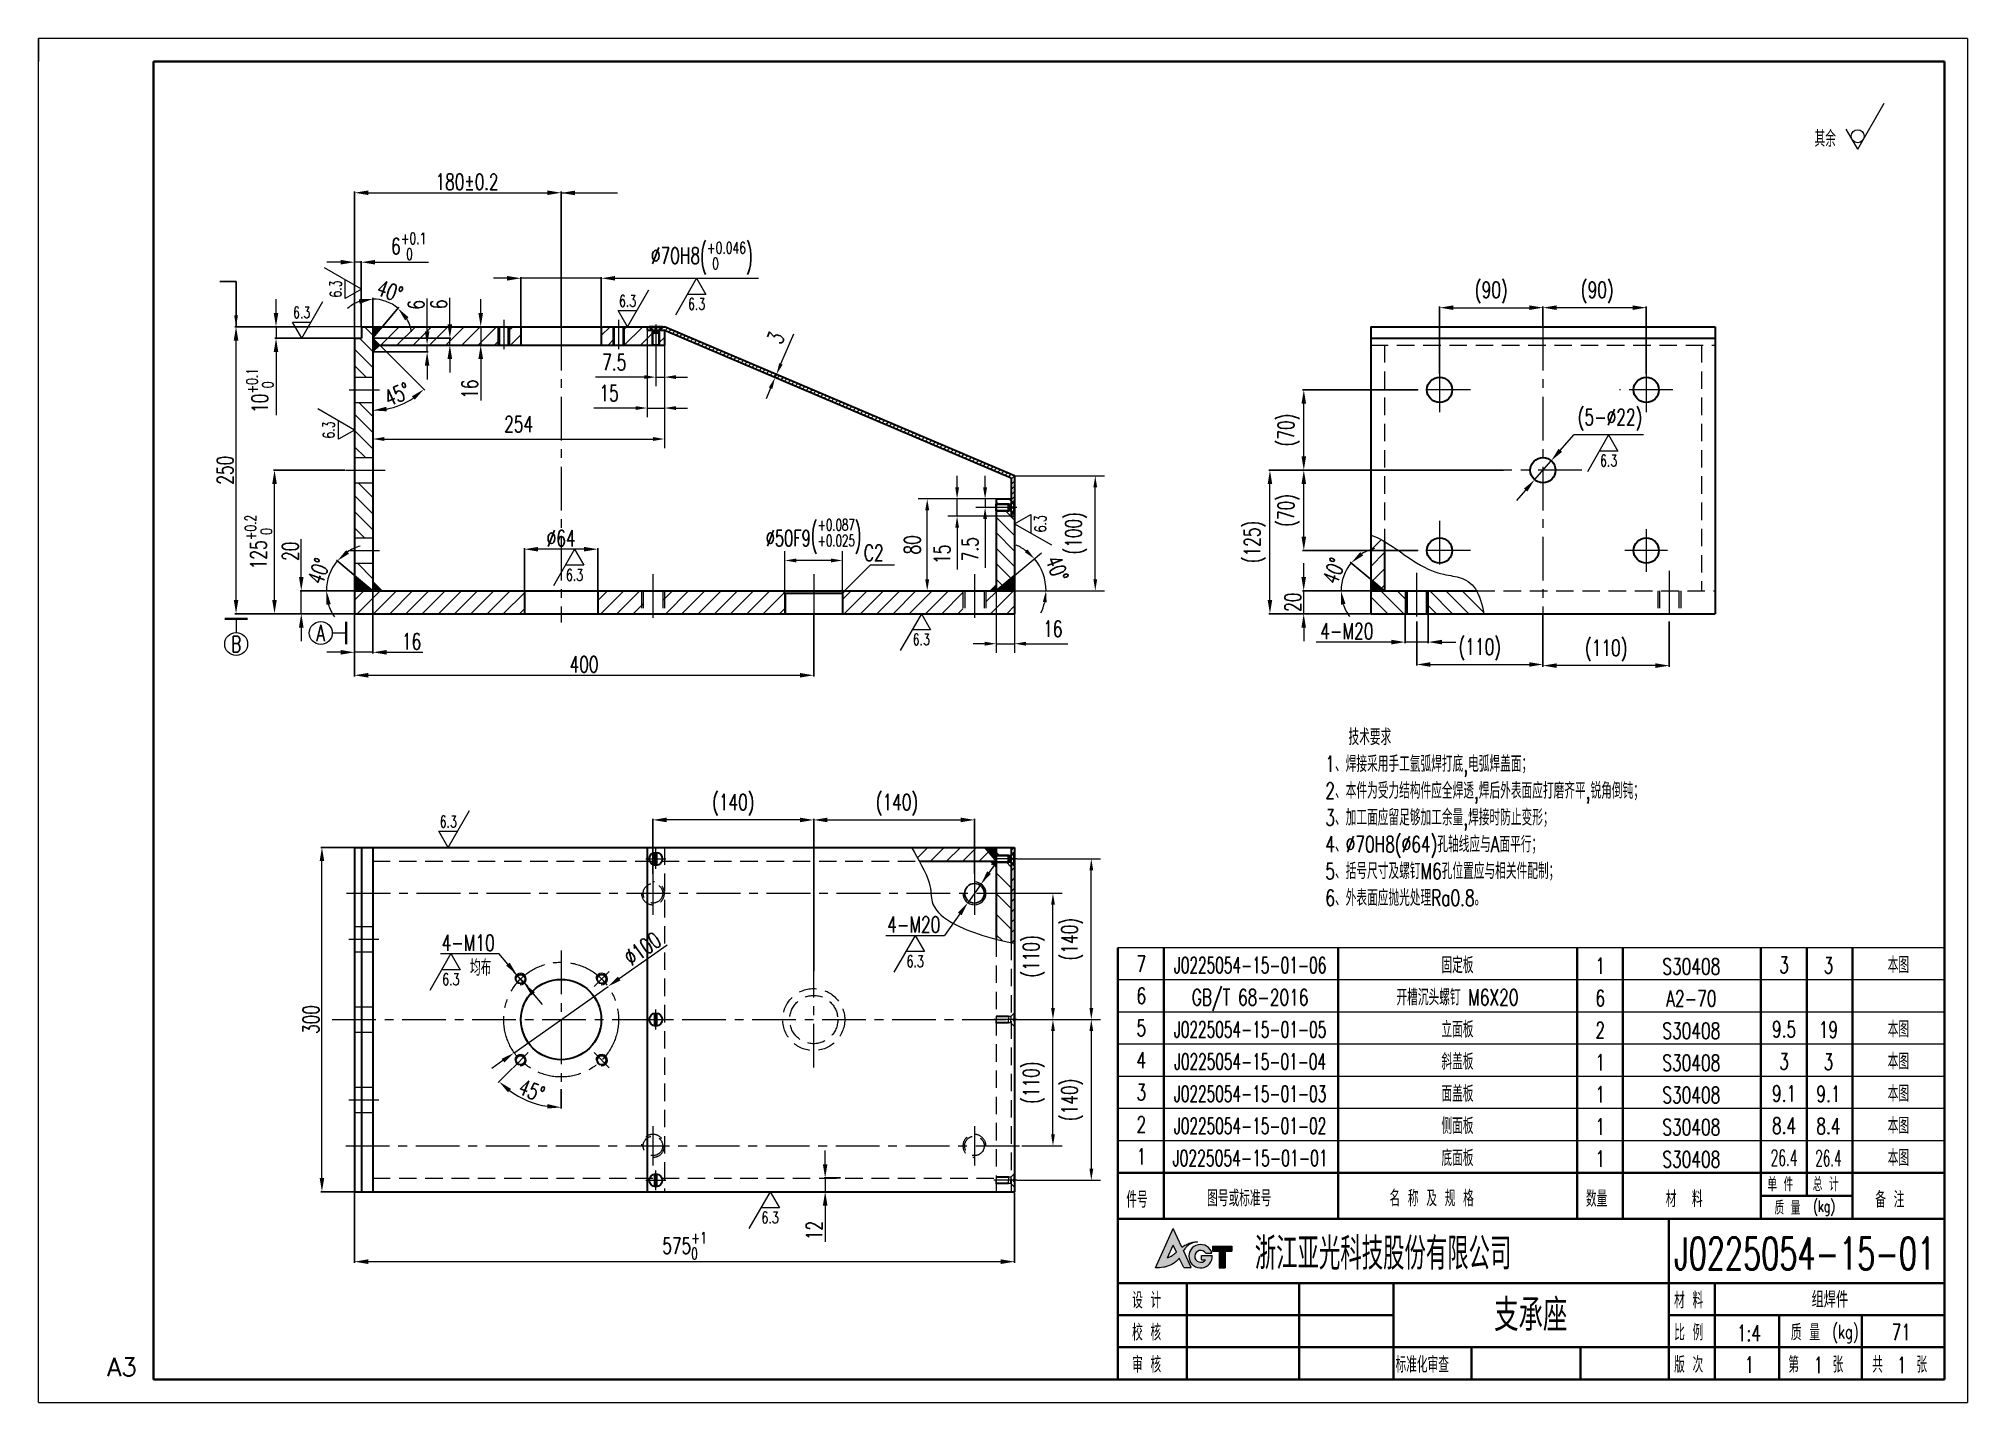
# Model space of a CAD drawing. Header units: millimetres. Extents: x -100 to 1580, y -20 to 1168.
import ezdxf
from ezdxf.enums import TextEntityAlignment as Align

# ---------------------------------------------------------------- set-up
doc = ezdxf.new("R2010")
doc.units = ezdxf.units.MM
doc.header["$LTSCALE"] = 1.2
doc.linetypes.add('CENTER', pattern=[50.8, 31.75, -6.35, 6.35, -6.35])
doc.linetypes.add('DASHED', pattern=[19.05, 12.7, -6.35])
for name, color, linetype, lineweight in [('2细线层', 4, 'Continuous', 15), ('3中心线层', 1, 'CENTER', 35), ('4虚线层', 6, 'DASHED', 35), ('5剖面线层', 2, 'Continuous', 15), ('7标注层', 4, 'Continuous', 15), ('YGJ波浪线', 3, 'Continuous', 15), ('YGJ粗实线', 7, 'Continuous', 35), ('YGJ细实线', 3, 'Continuous', 15), ('YGJ细点划线', 1, 'CENTER', 15), ('YGJ细虚线', 2, 'DASHED', 15), ('尺寸线', 4, 'Continuous', 15), ('粗实线', 7, 'Continuous', 30), ('细实线', 2, 'Continuous', 15)]:
    doc.layers.add(name, color=color, linetype=linetype, lineweight=lineweight)
doc.layers.add('YGJ不打印图层', color=250, linetype='Continuous', lineweight=35, plot=False)
doc.styles.add('HC_GBDIM', font='romans', dxfattribs={"width": 0.667, "bigfont": 'gbcbig'})
doc.styles.add('HC_TEXTSTYLE', font='isocp', dxfattribs={"width": 0.667, "bigfont": 'hzfs'})
doc.styles.add('TH_GBDIM', font='romans.shx', dxfattribs={"width": 0.8, "bigfont": 'gbcbig.shx'})
doc.styles.add('标准', font='romans.shx', dxfattribs={"width": 0.7, "bigfont": 'hzdx.shx'})
doc.dimstyles.new('1比4', dxfattribs={"dimtxt": 14, "dimasz": 12, "dimexe": 1, "dimexo": 0.5, "dimgap": 2.5, "dimtad": 1, "dimdsep": 46, "dimtxsty": '标准', "dimcen": 0, "dimclrd": 256, "dimclrt": 256, "dimadec": 0, "dimazin": 0, "dimtfac": 1, "dimtmove": 0, "dimatfit": 0, "dimfxl": 1, "dimtolj": 1, "dimtzin": 0, "dimlwd": -1, "dimarcsym": 0})
doc.dimstyles.new('HC_GBDIM', dxfattribs={"dimtxt": 3.5, "dimasz": 2.5, "dimexe": 2, "dimexo": 0, "dimgap": 1.5, "dimtad": 1, "dimdec": 1, "dimzin": 0, "dimdsep": 46, "dimtxsty": 'HC_GBDIM', "dimcen": 2.5, "dimclrd": 3, "dimclre": 3, "dimclrt": 2, "dimadec": 0, "dimazin": 0, "dimtfac": 0.714286, "dimtdec": 1, "dimtmove": 0, "dimatfit": 3, "dimfxl": 1, "dimtzin": 0, "dimlwd": -1, "dimlwe": -1, "dimarcsym": 0})
doc.dimstyles.new('TH_GBDIM', dxfattribs={"dimscale": 4, "dimtxt": 3.5, "dimasz": 2.5, "dimexe": 2, "dimexo": 0, "dimgap": 1.5, "dimtad": 1, "dimdec": 1, "dimzin": 0, "dimdsep": 46, "dimtxsty": 'TH_GBDIM', "dimcen": 2.5, "dimadec": 0, "dimazin": 0, "dimtfac": 0.714286, "dimtdec": 1, "dimtmove": 0, "dimatfit": 3, "dimfxl": 1, "dimtolj": 1, "dimtzin": 0, "dimarcsym": 0})
pattern_1 = [(315, (-41.893, 44.48), (7.07107, 7.07107), [])]
pattern_2 = [(45, (-59.912, 47.743), (-7.07107, 7.07107), [])]

msp = doc.modelspace()

# ---------------------------------------------------------------- texts
at = {"layer": '7标注层', "insert": (285.062, 358.643), "char_height": 14, "attachment_point": 5, "style": '标准'}
msp.add_mtext_dynamic_manual_height_columns('\\pxt1;均布', width=73.03355, gutter_width=25, heights=[0], dxfattribs=at)
at = {"layer": 'YGJ细实线', "color": 2, "style": '标准', "width": 0.7}
msp.add_text('其余', height=14, dxfattribs=at).set_placement((1456.145, 1073.707), align=Align.CENTER)
at = {"layer": 'YGJ细实线', "color": 2, "insert": (627.443, 719.973), "char_height": 14, "attachment_point": 5, "style": '标准'}
msp.add_mtext('\\pxql;C2', dxfattribs=at)
at = {"layer": 'YGJ细实线', "color": 2, "insert": (1242.778, 489.463), "char_height": 14, "width": 444.0151, "attachment_point": 5, "style": '标准'}
msp.add_mtext('\\pxql;   技术要求\\P1、焊接采用手工氩弧焊打底,电弧焊盖面；\\P2、本件为受力结构件应全焊透,焊后外表面应打磨齐平,锐角倒钝；\\P3、加工面应留足够加工余量,焊接时防止变形；\\P4、%%C70H8(%%C64)孔轴线应与A面平行；\\P5、括号尺寸及螺钉M6孔位置应与相关件配制；\\P6、外表面应抛光处理Ra0.8。', dxfattribs=at)
at = {"layer": '细实线', "style": '标准', "width": 0.7}
for s, p in [('A', (145.809, 650.216)), ('B', (72.087, 640.604))]:
    msp.add_text(s, height=14, dxfattribs=at).set_placement(p, align=Align.MIDDLE)

# ---------------------------------------------------------------- blocks, each defined once
blk = doc.blocks.new('*U119')
at = {"layer": 'YGJ粗实线'}
for p, q in [((0, 0), (0, 287)), ((390, 287), (0, 287)), ((390, 287), (390, 0)), ((0, 0), (390, 0))]:
    blk.add_line(p, q, dxfattribs=at)
at = {"layer": 'YGJ细实线'}
for p, q in [((-25, -5), (-25, 292)), ((395, 292), (-25, 292)), ((-25, 292), (-25, 287)), ((395, 292), (395, -5)), ((-25, -5), (-25, 0)), ((-25, -5), (395, -5)), ((-25, -5), (0, -5))]:
    blk.add_line(p, q, dxfattribs=at)
at = {"layer": 'YGJ细虚线', "style": 'HC_GBDIM'}
blk.add_text('A3', height=4, dxfattribs=at).set_placement((-6.82, 2.72), align=Align.MIDDLE)
blk = doc.blocks.new('图标')
at = {"layer": 'YGJ细实线', "true_color": 0x0194a4}
h = blk.add_hatch(color=134, dxfattribs=at)
h.dxf.hatch_style = 1
edge = h.paths.add_edge_path()
edge.add_line((3171, -778.12), (3171.97, -780.18))
edge.add_line((3171.97, -780.18), (3173.62, -780.18))
edge.add_line((3173.62, -780.18), (3171.94, -776.47))
edge.add_spline(control_points=[(3171.94, -776.47), (3172.04, -776.33), (3172.28, -776.01), (3172.66, -775.54), (3173.17, -775.17), (3173.69, -774.88), (3174.3, -774.67), (3174.74, -774.61), (3174.99, -774.57)], knot_values=[0, 0, 0, 0, 0.506127, 1.21303, 1.808166, 2.393737, 2.961146, 3.730688, 3.730688, 3.730688, 3.730688], degree=3, periodic=0)
edge.add_spline(control_points=[(3174.99, -774.57), (3174.82, -774.57), (3174.47, -774.56), (3173.96, -774.65), (3173.44, -774.78), (3172.96, -774.98), (3172.46, -775.19), (3172.01, -775.44), (3171.7, -775.62), (3171.54, -775.71)], knot_values=[0, 0, 0, 0, 0.51474, 1.050592, 1.532108, 2.126606, 2.609842, 3.144291, 3.68733, 3.68733, 3.68733, 3.68733], degree=3, periodic=0)
edge.add_line((3171.54, -775.71), (3169.66, -771.68))
edge.add_line((3169.66, -771.68), (3165.83, -780.24))
edge.add_spline(control_points=[(3165.83, -780.24), (3166.43, -780.23), (3167.33, -780.21), (3168.46, -779.89), (3169.27, -779.6), (3169.96, -779.12), (3170.58, -778.65), (3170.88, -778.27), (3171, -778.12)], knot_values=[0, 0, 0, 0, 1.794018, 2.686483, 3.50397, 4.356695, 5.212459, 5.80159, 5.80159, 5.80159, 5.80159], degree=3, periodic=0)
edge = h.paths.add_edge_path(flags=16)
edge.add_spline(control_points=[(3170.4, -776.84), (3170.28, -776.94), (3170.07, -777.1), (3169.76, -777.36), (3169.45, -777.56), (3169.12, -777.78), (3168.79, -777.93), (3168.56, -777.98), (3168.46, -778.01)], knot_values=[0, 0, 0, 0, 0.461656, 0.781514, 1.214544, 1.57739, 1.966104, 2.284035, 2.284035, 2.284035, 2.284035], degree=3, periodic=0)
edge.add_line((3168.46, -778.01), (3169.69, -775.27))
edge.add_line((3169.69, -775.27), (3170.4, -776.84))
h = blk.add_hatch(color=134, dxfattribs=at)
h.dxf.hatch_style = 1
h.paths.add_polyline_path([(3178.21, -777.51), (3175.84, -777.51), (3175.84, -778.49), (3176.72, -778.49, -3.223034), (3176.78, -777.02), (3178.12, -777.02, 2.021246), (3175.66, -780.24, 0.434957)])
h = blk.add_hatch(color=134, dxfattribs=at)
h.dxf.hatch_style = 1
h.paths.add_polyline_path([(3178.27, -776.35), (3178.27, -776.62), (3179.71, -776.62), (3179.71, -780.24), (3181.02, -780.24), (3181.02, -776.62), (3182.47, -776.62), (3182.47, -775.51), (3178.27, -775.51)])
at = {"layer": 'YGJ细实线', "color": 134, "true_color": 0x0194a4}
for p, q in [((3165.83, -780.24), (3169.66, -771.68)), ((3171.54, -775.71), (3169.66, -771.68)), ((3168.46, -778.01), (3169.69, -775.27)), ((3170.4, -776.84), (3169.69, -775.27)), ((3173.62, -780.18), (3171.94, -776.47)), ((3178.27, -775.51), (3182.47, -775.51)), ((3178.27, -775.51), (3178.27, -776.35)), ((3178.27, -775.51), (3178.27, -776.62)), ((3178.27, -776.62), (3179.71, -776.62)), ((3179.71, -776.62), (3179.71, -780.24)), ((3181.02, -776.62), (3182.47, -776.62)), ((3181.02, -776.62), (3181.02, -780.24)), ((3182.47, -775.51), (3182.47, -776.62)), ((3171.97, -780.18), (3171, -778.12)), ((3171.97, -780.18), (3173.62, -780.18)), ((3175.84, -778.49), (3175.84, -777.51)), ((3175.84, -777.51), (3178.21, -777.51)), ((3175.84, -778.49), (3176.72, -778.49)), ((3176.78, -777.02), (3178.12, -777.02)), ((3179.71, -780.24), (3181.02, -780.24))]:
    blk.add_line(p, q, dxfattribs=at)
for centre, radius, start, end in [((3175.66, -777.69), 2.55, 15.2946, 4.0279), ((3175.68, -777.72), 1.3, 32.4416, 323.4921)]:
    blk.add_arc(centre, radius, start, end, dxfattribs=at)
for points in [[(3168.46, -778.01), (3168.77, -777.92), (3169.12, -777.77), (3169.43, -777.57), (3169.79, -777.33), (3170.03, -777.13), (3170.4, -776.84)], [(3171.54, -775.71), (3172.01, -775.44), (3172.48, -775.19), (3172.92, -774.99), (3173.48, -774.78), (3173.95, -774.66), (3174.48, -774.58), (3174.99, -774.57)], [(3174.99, -774.57), (3174.23, -774.71), (3173.7, -774.9), (3173.18, -775.17), (3172.71, -775.53), (3172.24, -776.07), (3171.94, -776.47)], [(3171, -778.12), (3170.62, -778.57), (3169.96, -779.12), (3169.24, -779.58), (3168.48, -779.88), (3167.62, -780.11), (3165.83, -780.24)]]:
    blk.add_spline(points, degree=3, dxfattribs=at)
blk = doc.blocks.new('HC_BTL_BLK')
at = {"layer": 'YGJ不打印图层'}
for p, q in [((-140.5, 21), (-140.5, 0)), ((-79.27, 7), (-79.27, 0))]:
    blk.add_line(p, q, dxfattribs=at)
at = {"layer": 'YGJ粗实线'}
for p, q in [((-180, 35), (0, 35)), ((-180, 35), (-180, 0)), ((-60, 35), (-60, 0)), ((0, 0), (0, 35)), ((-180, 21), (-60, 21)), ((-165, 21), (-165, 0)), ((-120, 21), (-120, 0)), ((-60, 21), (0, 21)), ((-50, 7), (-50, 21)), ((-120, 14), (-180, 14)), ((0, 14), (-60, 14)), ((-36, 7), (-36, 14)), ((-18, 7), (-18, 14)), ((-120, 7), (-180, 7)), ((-60, 7), (-120, 7)), ((-103, 7), (-103, 0)), ((0, 7), (-60, 7)), ((-60, 7), (-60, 0)), ((-60, 7), (-60, 0)), ((-50, 0), (-50, 7)), ((-36, 0), (-36, 7)), ((-18, 0), (-18, 7)), ((-180, 0), (0, 0))]:
    blk.add_line(p, q, dxfattribs=at)
at = {"layer": 'YGJ细实线'}
blk.add_blockref('图标', (-3337.63, 804.53), dxfattribs=at)
at = {"layer": 'YGJ粗实线', "style": '标准', "width": 0.7}
for s, height, p in [('设 计', 3.5, (-176.89, 15.48)), ('材 料', 3.5, (-58.86, 15.48)), ('校 核', 3.5, (-176.89, 8.48)), ('比 例', 3.5, (-58.86, 8.48)), ('质 量', 3.5, (-33.44, 8.48)), ('(kg)', 3, (-24.46, 8.9)), ('审 核', 3.5, (-176.89, 1.48)), ('标准化审查', 3.5, (-119.53, 1.48)), ('版 次', 3.5, (-58.86, 1.48)), ('第    张', 3.5, (-33.99, 1.48)), ('共    张', 3.5, (-15.73, 1.48))]:
    blk.add_text(s, height=height, dxfattribs=at).set_placement(p)
at = {"layer": 'YGJ粗实线', "style": '标准'}
for tag, p, width in [('设计', (-163.61, 15.42), 0.7), ('设计日期', (-139.9, 15.53), 0.5), ('校核', (-163.62, 8.27), 0.7), ('校核日期', (-139.91, 8.15), 0.5), ('审核', (-163.9, 1.17), 0.7), ('审核日期', (-139.93, 1.47), 0.5), ('标准化', (-102.02, 1.32), 0.7), ('标准化日期', (-78.22, 1.4), 0.5)]:
    blk.add_attdef(tag, p, '', height=3.5, dxfattribs=dict(at, width=width))
at = {"layer": 'YGJ细虚线', "style": '标准', "width": 0.7}
blk.add_text('浙江亚光科技股份有限公司', height=7, dxfattribs=at).set_placement((-150.17, 23.91))
at = {"layer": 'YGJ细虚线', "style": '标准'}
blk.add_attdef('图样代号', text='', height=7, dxfattribs=at).set_placement((-58.84, 23.93), (-2.02, 23.93), align=Align.FIT)
blk.add_attdef('图样名称', text='', height=7, rotation=359.9203, dxfattribs=at).set_placement((-118.11, 10.54), (-62.08, 10.46), align=Align.FIT)
at = {"layer": 'YGJ细虚线', "color": 2, "style": '标准'}
blk.add_attdef('材料名称', text='', height=3.5, dxfattribs=at).set_placement((-48.51, 15.65), (-1.4, 15.65), align=Align.FIT)
at = {"layer": 'YGJ细虚线', "style": '标准', "width": 0.7}
for tag, p in [('比例', (-42.58, 8.34)), ('版本号', (-42.46, 1.45)), ('页码', (-27.44, 1.39)), ('页数', (-9.32, 1.39))]:
    blk.add_attdef(tag, text='', height=3.5, dxfattribs=at).set_placement(p, align=Align.CENTER)
at = {"layer": 'YGJ细虚线', "color": 2, "style": '标准', "width": 0.7}
blk.add_attdef('重量', text='', height=3.5, dxfattribs=at).set_placement((-9.41, 8.55), align=Align.CENTER)
blk = doc.blocks.new('*D340')
at = {"layer": '7标注层', "color": 0, "lineweight": -2, "ltscale": 7}
for p, q in [((1090.3, 666.5), (1090.3, 641.3)), ((1110.3, 666.5), (1110.3, 641.3))]:
    blk.add_line(p, q, dxfattribs=at)
at = {"layer": '7标注层', "ltscale": 7}
for p, q in [((1078.3, 642.3), (1012.7, 642.3)), ((1110.3, 642.3), (1090.3, 642.3)), ((1122.3, 642.3), (1134.3, 642.3))]:
    blk.add_line(p, q, dxfattribs=at)
at = {"layer": '7标注层'}
for points in [[(1078.3, 640.3), (1078.3, 644.3), (1090.3, 642.3)], [(1122.3, 644.3), (1122.3, 640.3), (1110.3, 642.3)]]:
    blk.add_solid(points, dxfattribs=at)
at = {"layer": '7标注层', "insert": (1039.5, 651.8), "char_height": 14, "attachment_point": 5, "style": '标准'}
blk.add_mtext('\\A1;4-M20{}{{\\H0.7x;}{}}', dxfattribs=at)
blk = doc.blocks.new('*D341')
at = {"layer": '7标注层', "color": 0, "lineweight": -2, "ltscale": 7}
for p, q in [((1210.3, 666.5), (1210.3, 620.8)), ((1320.3, 660.2), (1320.3, 620.8))]:
    blk.add_line(p, q, dxfattribs=at)
at = {"layer": '7标注层', "ltscale": 7}
blk.add_line((1308.3, 621.8), (1222.3, 621.8), dxfattribs=at)
at = {"layer": '7标注层'}
for points in [[(1222.3, 623.8), (1222.3, 619.8), (1210.3, 621.8)], [(1308.3, 619.8), (1308.3, 623.8), (1320.3, 621.8)]]:
    blk.add_solid(points, dxfattribs=at)
at = {"layer": '7标注层', "insert": (1265.4, 634.9), "char_height": 14, "attachment_point": 5, "style": '标准'}
blk.add_mtext('\\A1;(110)', dxfattribs=at)
blk = doc.blocks.new('*D342')
at = {"layer": '7标注层', "color": 0, "lineweight": -2, "ltscale": 7}
for p, q in [((1100.3, 660.2), (1100.3, 621.8)), ((1210.3, 666.5), (1210.3, 621.8))]:
    blk.add_line(p, q, dxfattribs=at)
at = {"layer": '7标注层', "ltscale": 7}
blk.add_line((1112.3, 622.8), (1198.3, 622.8), dxfattribs=at)
at = {"layer": '7标注层'}
for points in [[(1112.3, 624.8), (1112.3, 620.8), (1100.3, 622.8)], [(1198.3, 620.8), (1198.3, 624.8), (1210.3, 622.8)]]:
    blk.add_solid(points, dxfattribs=at)
at = {"layer": '7标注层', "insert": (1155.3, 635.9), "char_height": 14, "attachment_point": 5, "style": '标准'}
blk.add_mtext('\\A1;(110)', dxfattribs=at)
blk = doc.blocks.new('*D343')
at = {"layer": '7标注层', "color": 0, "lineweight": -2, "ltscale": 7}
for p, q in [((1210.3, 917.5), (1210.3, 934.6)), ((1300.3, 876.1), (1300.3, 934.6))]:
    blk.add_line(p, q, dxfattribs=at)
at = {"layer": '7标注层', "ltscale": 7}
blk.add_line((1288.3, 933.6), (1222.3, 933.6), dxfattribs=at)
at = {"layer": '7标注层'}
for points in [[(1222.3, 935.6), (1222.3, 931.6), (1210.3, 933.6)], [(1288.3, 931.6), (1288.3, 935.6), (1300.3, 933.6)]]:
    blk.add_solid(points, dxfattribs=at)
at = {"layer": '7标注层', "insert": (1257.6, 946.8), "char_height": 14, "attachment_point": 5, "style": '标准'}
blk.add_mtext('\\A1;(90)', dxfattribs=at)
blk = doc.blocks.new('*D344')
at = {"layer": '7标注层', "color": 0, "lineweight": -2, "ltscale": 7}
for p, q in [((1120.3, 876.1), (1120.3, 934.6)), ((1210.3, 917.5), (1210.3, 934.6))]:
    blk.add_line(p, q, dxfattribs=at)
at = {"layer": '7标注层', "ltscale": 7}
blk.add_line((1132.3, 933.6), (1198.3, 933.6), dxfattribs=at)
at = {"layer": '7标注层'}
for points in [[(1132.3, 935.6), (1132.3, 931.6), (1120.3, 933.6)], [(1198.3, 931.6), (1198.3, 935.6), (1210.3, 933.6)]]:
    blk.add_solid(points, dxfattribs=at)
at = {"layer": '7标注层', "insert": (1165.3, 946.8), "char_height": 14, "attachment_point": 5, "style": '标准'}
blk.add_mtext('\\A1;(90)', dxfattribs=at)
blk = doc.blocks.new('*D345')
at = {"layer": '7标注层', "ltscale": 7}
for p, q in [((1225.4, 809.3), (1237.1, 822.7)), ((1297.9, 822.7), (1237.1, 822.7)), ((1203, 783.7), (1217.5, 800.3)), ((1195.2, 774.7), (1187.3, 765.6))]:
    blk.add_line(p, q, dxfattribs=at)
at = {"layer": '7标注层'}
for points in [[(1223.9, 810.7), (1226.9, 808), (1217.5, 800.3)], [(1196.7, 773.4), (1193.7, 776), (1203, 783.7)]]:
    blk.add_solid(points, dxfattribs=at)
at = {"layer": '7标注层', "insert": (1268.7, 835.9), "char_height": 14, "attachment_point": 5, "style": '标准'}
blk.add_mtext('\\A1;(5-%%c22){}{{\\H0.7x;}{}}', dxfattribs=at)
blk = doc.blocks.new('*D346')
at = {"layer": '7标注层', "color": 0, "lineweight": -2, "ltscale": 7}
for p, q in [((1175.8, 792), (971.5, 792)), ((1059.8, 667), (971.5, 667))]:
    blk.add_line(p, q, dxfattribs=at)
at = {"layer": '7标注层', "ltscale": 7}
blk.add_line((972.5, 679), (972.5, 780), dxfattribs=at)
at = {"layer": '7标注层'}
for points in [[(974.5, 780), (970.5, 780), (972.5, 792)], [(970.5, 679), (974.5, 679), (972.5, 667)]]:
    blk.add_solid(points, dxfattribs=at)
at = {"layer": '7标注层', "insert": (959.3, 729.5), "char_height": 14, "attachment_point": 5, "rotation": 90, "style": '标准'}
blk.add_mtext('\\A1;(125)', dxfattribs=at)
blk = doc.blocks.new('*D347')
at = {"layer": '7标注层', "color": 0, "lineweight": -2, "ltscale": 7}
for p, q in [((1059.8, 792), (1001, 792)), ((1101.2, 722), (1001, 722))]:
    blk.add_line(p, q, dxfattribs=at)
at = {"layer": '7标注层', "ltscale": 7}
blk.add_line((1002, 734), (1002, 780), dxfattribs=at)
at = {"layer": '7标注层'}
for points in [[(1004, 780), (1000, 780), (1002, 792)], [(1000, 734), (1004, 734), (1002, 722)]]:
    blk.add_solid(points, dxfattribs=at)
at = {"layer": '7标注层', "insert": (988.8, 757), "char_height": 14, "attachment_point": 5, "rotation": 90, "style": '标准'}
blk.add_mtext('\\A1;(70)', dxfattribs=at)
blk = doc.blocks.new('*D348')
at = {"layer": '7标注层', "color": 0, "lineweight": -2, "ltscale": 7}
for p, q in [((1101.2, 862), (1001, 862)), ((972.8, 792), (1003, 792))]:
    blk.add_line(p, q, dxfattribs=at)
at = {"layer": '7标注层', "ltscale": 7}
blk.add_line((1002, 804), (1002, 850), dxfattribs=at)
at = {"layer": '7标注层'}
for points in [[(1004, 850), (1000, 850), (1002, 862)], [(1000, 804), (1004, 804), (1002, 792)]]:
    blk.add_solid(points, dxfattribs=at)
at = {"layer": '7标注层', "insert": (988.8, 827), "char_height": 14, "attachment_point": 5, "rotation": 90, "style": '标准'}
blk.add_mtext('\\A1;(70)', dxfattribs=at)
blk = doc.blocks.new('*D349')
at = {"layer": '7标注层', "ltscale": 7}
for p, q in [((1001.9, 699), (1001.9, 711)), ((1001.9, 667), (1001.9, 687)), ((1001.9, 655), (1001.9, 643))]:
    blk.add_line(p, q, dxfattribs=at)
at = {"layer": '7标注层', "color": 0, "lineweight": -2, "ltscale": 7}
for p, q in [((1059.8, 687), (1000.9, 687)), ((1059.8, 667), (1000.9, 667))]:
    blk.add_line(p, q, dxfattribs=at)
at = {"layer": '7标注层'}
for points in [[(999.9, 699), (1003.9, 699), (1001.9, 687)], [(1003.9, 655), (999.9, 655), (1001.9, 667)]]:
    blk.add_solid(points, dxfattribs=at)
at = {"layer": '7标注层', "insert": (992.4, 677), "char_height": 14, "attachment_point": 5, "rotation": 90, "style": '标准'}
blk.add_mtext('\\A1;20{}{{\\H0.7x;}{}}', dxfattribs=at)
blk = doc.blocks.new('*D445')
at = {"layer": '7标注层', "ltscale": 7}
for p, q in [((163.1, 973.2), (151.1, 973.2)), ((181.1, 973.2), (175.1, 973.2)), ((193.1, 973.2), (239.7, 973.2))]:
    blk.add_line(p, q, dxfattribs=at)
at = {"layer": '7标注层', "color": 0, "lineweight": -2, "ltscale": 7}
for p, q in [((175.1, 950.7), (175.1, 974.2)), ((181.1, 917.5), (181.1, 974.2))]:
    blk.add_line(p, q, dxfattribs=at)
at = {"layer": '7标注层'}
for points in [[(163.1, 971.2), (163.1, 975.2), (175.1, 973.2)], [(193.1, 975.2), (193.1, 971.2), (181.1, 973.2)]]:
    blk.add_solid(points, dxfattribs=at)
at = {"layer": '7标注层', "insert": (222.4, 987.1), "char_height": 14, "attachment_point": 5, "style": '标准'}
blk.add_mtext('\\A1;6{}{{\\H0.7x;{\\S+0.1^  0;}}{}}', dxfattribs=at)
blk = doc.blocks.new('*D351')
at = {"layer": '7标注层', "ltscale": 7}
for p, q in [((106.8, 929), (106.8, 941)), ((106.8, 917), (106.8, 907)), ((106.8, 895), (106.8, 840))]:
    blk.add_line(p, q, dxfattribs=at)
at = {"layer": '7标注层', "color": 0, "lineweight": -2, "ltscale": 7}
for p, q in [((134.9, 917), (105.8, 917)), ((174.6, 907), (105.8, 907))]:
    blk.add_line(p, q, dxfattribs=at)
at = {"layer": '7标注层'}
for points in [[(104.8, 929), (108.8, 929), (106.8, 917)], [(108.8, 895), (104.8, 895), (106.8, 907)]]:
    blk.add_solid(points, dxfattribs=at)
at = {"layer": '7标注层', "insert": (92.8, 861.5), "char_height": 14, "attachment_point": 5, "rotation": 90, "style": '标准'}
blk.add_mtext('\\A1;10{}{{\\H0.7x;{\\S+0.1^  0;}}{}}', dxfattribs=at)
blk = doc.blocks.new('*D352')
at = {"layer": '7标注层', "ltscale": 7}
for p, q in [((128.8, 699), (128.8, 731.9)), ((128.8, 667), (128.8, 687)), ((128.8, 655), (128.8, 643))]:
    blk.add_line(p, q, dxfattribs=at)
at = {"layer": '7标注层', "color": 0, "lineweight": -2, "ltscale": 7}
for p, q in [((174.6, 687), (127.8, 687)), ((174.6, 667), (127.8, 667))]:
    blk.add_line(p, q, dxfattribs=at)
at = {"layer": '7标注层'}
for points in [[(126.8, 699), (130.8, 699), (128.8, 687)], [(130.8, 655), (126.8, 655), (128.8, 667)]]:
    blk.add_solid(points, dxfattribs=at)
at = {"layer": '7标注层', "insert": (119.3, 721.4), "char_height": 14, "attachment_point": 5, "rotation": 90, "style": '标准'}
blk.add_mtext('\\A1;20{}{{\\H0.7x;}{}}', dxfattribs=at)
blk = doc.blocks.new('*D354')
at = {"layer": '7标注层', "color": 0, "lineweight": -2, "ltscale": 7}
for p, q in [((136.5, 917), (71, 917)), ((174.6, 667), (71, 667))]:
    blk.add_line(p, q, dxfattribs=at)
at = {"layer": '7标注层', "ltscale": 7}
blk.add_line((72, 679), (72, 905), dxfattribs=at)
at = {"layer": '7标注层'}
for points in [[(74, 905), (70, 905), (72, 917)], [(70, 679), (74, 679), (72, 667)]]:
    blk.add_solid(points, dxfattribs=at)
at = {"layer": '7标注层', "insert": (62.5, 792), "char_height": 14, "attachment_point": 5, "rotation": 90, "style": '标准'}
blk.add_mtext('\\A1;250{}{{\\H0.7x;}{}}', dxfattribs=at)
blk = doc.blocks.new('*D355')
at = {"layer": '7标注层', "color": 0, "lineweight": -2, "ltscale": 7}
for p, q in [((166.7, 792), (104.5, 792)), ((174.6, 667), (104.5, 667))]:
    blk.add_line(p, q, dxfattribs=at)
at = {"layer": '7标注层', "ltscale": 7}
blk.add_line((105.5, 679), (105.5, 780), dxfattribs=at)
at = {"layer": '7标注层'}
for points in [[(107.5, 780), (103.5, 780), (105.5, 792)], [(103.5, 679), (107.5, 679), (105.5, 667)]]:
    blk.add_solid(points, dxfattribs=at)
at = {"layer": '7标注层', "insert": (91.5, 729.5), "char_height": 14, "attachment_point": 5, "rotation": 90, "style": '标准'}
blk.add_mtext('\\A1;125{}{{\\H0.7x;{\\S+0.2^  0;}}{}}', dxfattribs=at)
blk = doc.blocks.new('*D356')
at = {"layer": '7标注层', "ltscale": 7}
for p, q in [((308.1, 959.2), (296.1, 959.2)), ((390.1, 959.2), (320.1, 959.2)), ((402.1, 959.2), (526.9, 959.2))]:
    blk.add_line(p, q, dxfattribs=at)
at = {"layer": '7标注层', "color": 0, "lineweight": -2, "ltscale": 7}
for p, q in [((320.1, 917.5), (320.1, 960.2)), ((390.1, 917.5), (390.1, 960.2))]:
    blk.add_line(p, q, dxfattribs=at)
at = {"layer": '7标注层'}
for points in [[(308.1, 957.2), (308.1, 961.2), (320.1, 959.2)], [(402.1, 961.2), (402.1, 957.2), (390.1, 959.2)]]:
    blk.add_solid(points, dxfattribs=at)
at = {"layer": '7标注层', "insert": (477.7, 976.6), "char_height": 14, "attachment_point": 5, "style": '标准'}
blk.add_mtext('\\A1;%%c70{}{H8{\\H0.7x;{\\H2.0x;\\W0.5;(}{\\S+0.046^  0;}{\\H2.0x;\\W0.5;)}}{}}', dxfattribs=at)
blk = doc.blocks.new('*D357')
at = {"layer": '7标注层', "color": 0, "lineweight": -2, "ltscale": 7}
for p, q in [((175.1, 907.5), (175.1, 1034.7)), ((355.1, 917.5), (355.1, 1034.7))]:
    blk.add_line(p, q, dxfattribs=at)
at = {"layer": '7标注层', "ltscale": 7}
blk.add_line((187.1, 1033.7), (343.1, 1033.7), dxfattribs=at)
at = {"layer": '7标注层'}
for points in [[(187.1, 1035.7), (187.1, 1031.7), (175.1, 1033.7)], [(343.1, 1031.7), (343.1, 1035.7), (355.1, 1033.7)]]:
    blk.add_solid(points, dxfattribs=at)
at = {"layer": '7标注层', "insert": (273.1, 1043.2), "char_height": 14, "attachment_point": 5, "style": '标准'}
blk.add_mtext('\\A1;180{}{{\\H0.7x;{\\H1.4x;\\A1%%p0.2}}{}}', dxfattribs=at)
blk = doc.blocks.new('*D440')
at = {"layer": '7标注层', "color": 0, "lineweight": -2, "ltscale": 7}
for p, q in [((191.1, 686.5), (191.1, 632.4)), ((175.1, 666.5), (175.1, 632.4))]:
    blk.add_line(p, q, dxfattribs=at)
at = {"layer": '7标注层', "ltscale": 7}
for p, q in [((163.1, 633.4), (151.1, 633.4)), ((191.1, 633.4), (175.1, 633.4)), ((203.1, 633.4), (234.6, 633.4))]:
    blk.add_line(p, q, dxfattribs=at)
at = {"layer": '7标注层'}
for points in [[(163.1, 631.4), (163.1, 635.4), (175.1, 633.4)], [(203.1, 635.4), (203.1, 631.4), (191.1, 633.4)]]:
    blk.add_solid(points, dxfattribs=at)
at = {"layer": '7标注层', "insert": (224.9, 642.9), "char_height": 14, "attachment_point": 5, "style": '标准'}
blk.add_mtext('\\A1;16{}{{\\H0.7x;}{}}', dxfattribs=at)
blk = doc.blocks.new('*D473')
at = {"layer": 'YGJ细实线', "color": 3}
for p, q in [((550.1, 667), (550.1, 721.4)), ((590.1, 713.4), (560.1, 713.4)), ((600.1, 667), (600.1, 721.4))]:
    blk.add_line(p, q, dxfattribs=at)
for points in [[(560.1, 715.1), (560.1, 711.7), (550.1, 713.4)], [(590.1, 711.7), (590.1, 715.1), (600.1, 713.4)]]:
    blk.add_solid(points, dxfattribs=at)
at = {"layer": 'YGJ细实线', "color": 2, "insert": (575.1, 734.3), "char_height": 14, "attachment_point": 5, "style": 'HC_GBDIM'}
blk.add_mtext('%%c50{}{F9{\\H0.7x;{\\H2.0x;\\W0.5;(}{\\S+0.087^ +0.025;}{\\H2.0x;\\W0.5;)}}{}}', dxfattribs=at)
blk = doc.blocks.new('*D466')
at = {"layer": '7标注层', "ltscale": 7}
for p, q in [((727.9, 441.4), (734.8, 451.2)), ((720.9, 431.6), (709.3, 415.3)), ((702.4, 405.5), (689, 386.7)), ((638, 386.7), (689, 386.7))]:
    blk.add_line(p, q, dxfattribs=at)
at = {"layer": '7标注层'}
for points in [[(726.2, 442.6), (729.5, 440.3), (720.9, 431.6)], [(704, 404.4), (700.8, 406.7), (709.3, 415.3)]]:
    blk.add_solid(points, dxfattribs=at)
at = {"layer": '7标注层', "insert": (662.3, 396.2), "char_height": 14, "attachment_point": 5, "style": '标准'}
blk.add_mtext('\\A1;4-M20{}{{\\H0.7x;}{}}', dxfattribs=at)
blk = doc.blocks.new('*D363')
at = {"layer": '7标注层', "color": 0, "lineweight": -2, "ltscale": 7}
for p, q in [((224.6, 463.5), (145.8, 463.5)), ((224.6, 163.5), (145.8, 163.5))]:
    blk.add_line(p, q, dxfattribs=at)
at = {"layer": '7标注层', "ltscale": 7}
blk.add_line((146.8, 175.5), (146.8, 451.5), dxfattribs=at)
at = {"layer": '7标注层'}
for points in [[(148.8, 451.5), (144.8, 451.5), (146.8, 463.5)], [(144.8, 175.5), (148.8, 175.5), (146.8, 163.5)]]:
    blk.add_solid(points, dxfattribs=at)
at = {"layer": '7标注层', "insert": (137.3, 313.5), "char_height": 14, "attachment_point": 5, "rotation": 90, "style": '标准'}
blk.add_mtext('\\A1;300{}{{\\H0.7x;}{}}', dxfattribs=at)
blk = doc.blocks.new('*D364')
at = {"layer": 'YGJ细实线', "color": 3}
for p, q in [((763.1, 313.5), (791.5, 313.5)), ((783.5, 213.5), (783.5, 303.5)), ((756.4, 203.5), (791.5, 203.5))]:
    blk.add_line(p, q, dxfattribs=at)
for points in [[(785.2, 303.5), (781.9, 303.5), (783.5, 313.5)], [(781.9, 213.5), (785.2, 213.5), (783.5, 203.5)]]:
    blk.add_solid(points, dxfattribs=at)
at = {"layer": 'YGJ细实线', "color": 2, "insert": (766.9, 258.5), "char_height": 14, "attachment_point": 5, "rotation": 90, "style": '标准', "bg_fill": 3, "box_fill_scale": 1.1, "bg_fill_color": 256, "bg_fill_true_color": 13158600, "bg_fill_transparency": 0}
blk.add_mtext('(110)', dxfattribs=at)
blk = doc.blocks.new('*D365')
at = {"layer": 'YGJ细实线', "color": 3}
for p, q in [((750.1, 423.5), (791.5, 423.5)), ((783.5, 323.5), (783.5, 413.5)), ((754.1, 313.5), (791.5, 313.5))]:
    blk.add_line(p, q, dxfattribs=at)
for points in [[(785.2, 413.5), (781.9, 413.5), (783.5, 423.5)], [(781.9, 323.5), (785.2, 323.5), (783.5, 313.5)]]:
    blk.add_solid(points, dxfattribs=at)
at = {"layer": 'YGJ细实线', "color": 2, "insert": (766.9, 368.5), "char_height": 14, "attachment_point": 5, "rotation": 90, "style": '标准', "bg_fill": 3, "box_fill_scale": 1.1, "bg_fill_color": 256, "bg_fill_true_color": 13158600, "bg_fill_transparency": 0}
blk.add_mtext('(110)', dxfattribs=at)
blk = doc.blocks.new('*D366')
at = {"layer": '7标注层', "color": 0, "lineweight": -2, "ltscale": 7}
for p, q in [((575.1, 397.1), (575.1, 488.4)), ((715.1, 440.5), (715.1, 488.4))]:
    blk.add_line(p, q, dxfattribs=at)
at = {"layer": '7标注层', "ltscale": 7}
blk.add_line((587.1, 487.4), (703.1, 487.4), dxfattribs=at)
at = {"layer": '7标注层'}
for points in [[(587.1, 489.4), (587.1, 485.4), (575.1, 487.4)], [(703.1, 485.4), (703.1, 489.4), (715.1, 487.4)]]:
    blk.add_solid(points, dxfattribs=at)
at = {"layer": '7标注层', "insert": (647.7, 500.6), "char_height": 14, "attachment_point": 5, "style": '标准'}
blk.add_mtext('\\A1;(140)', dxfattribs=at)
blk = doc.blocks.new('*D367')
at = {"layer": '7标注层', "color": 0, "lineweight": -2, "ltscale": 7}
for p, q in [((435.1, 440.5), (435.1, 488.4)), ((575.1, 355.7), (575.1, 488.4))]:
    blk.add_line(p, q, dxfattribs=at)
at = {"layer": '7标注层', "ltscale": 7}
blk.add_line((563.1, 487.4), (447.1, 487.4), dxfattribs=at)
at = {"layer": '7标注层'}
for points in [[(447.1, 489.4), (447.1, 485.4), (435.1, 487.4)], [(563.1, 485.4), (563.1, 489.4), (575.1, 487.4)]]:
    blk.add_solid(points, dxfattribs=at)
at = {"layer": '7标注层', "insert": (505.1, 500.6), "char_height": 14, "attachment_point": 5, "style": '标准'}
blk.add_mtext('\\A1;(140)', dxfattribs=at)
blk = doc.blocks.new('*D444')
at = {"layer": '7标注层', "ltscale": 7}
for p, q in [((285.1, 929), (285.1, 941)), ((285.1, 917), (285.1, 901)), ((285.1, 889), (285.1, 852.8))]:
    blk.add_line(p, q, dxfattribs=at)
at = {"layer": '7标注层', "color": 0, "lineweight": -2, "ltscale": 7}
for p, q in [((273.5, 917), (286.1, 917)), ((273.5, 901), (286.1, 901))]:
    blk.add_line(p, q, dxfattribs=at)
at = {"layer": '7标注层'}
for points in [[(283.1, 929), (287.1, 929), (285.1, 917)], [(287.1, 889), (283.1, 889), (285.1, 901)]]:
    blk.add_solid(points, dxfattribs=at)
at = {"layer": '7标注层', "insert": (275.6, 862.6), "char_height": 14, "attachment_point": 5, "rotation": 90, "style": '标准'}
blk.add_mtext('\\A1;16{}{{\\H0.7x;}{}}', dxfattribs=at)
blk = doc.blocks.new('*D374')
at = {"layer": '7标注层', "ltscale": 7}
for p, q in [((405.8, 349.3), (447.5, 378.7)), ((314.3, 284.6), (396, 342.3)), ((304.5, 277.7), (294.7, 270.8))]:
    blk.add_line(p, q, dxfattribs=at)
at = {"layer": '7标注层'}
for points in [[(404.6, 350.9), (406.9, 347.6), (396, 342.3)], [(305.7, 276.1), (303.3, 279.3), (314.3, 284.6)]]:
    blk.add_solid(points, dxfattribs=at)
at = {"layer": '7标注层', "insert": (426, 375.2), "char_height": 14, "attachment_point": 5, "rotation": 35.2496, "style": '标准'}
blk.add_mtext('\\A1;∅100{}{{\\H0.7x;}{}}', dxfattribs=at)
blk = doc.blocks.new('*D375')
at = {"layer": '7标注层', "color": 0, "lineweight": -2, "ltscale": 7}
for p, q in [((323.1, 687.5), (323.1, 724.2)), ((387.1, 687.5), (387.1, 724.2))]:
    blk.add_line(p, q, dxfattribs=at)
at = {"layer": '7标注层', "ltscale": 7}
blk.add_line((375.1, 723.2), (335.1, 723.2), dxfattribs=at)
at = {"layer": '7标注层'}
for points in [[(335.1, 725.2), (335.1, 721.2), (323.1, 723.2)], [(375.1, 721.2), (375.1, 725.2), (387.1, 723.2)]]:
    blk.add_solid(points, dxfattribs=at)
at = {"layer": '7标注层', "insert": (355.1, 732.7), "char_height": 14, "attachment_point": 5, "style": '标准'}
blk.add_mtext('\\A1;%%c64', dxfattribs=at)
blk = doc.blocks.new('*D376')
at = {"layer": '7标注层', "color": 0, "lineweight": -2, "ltscale": 7}
for p, q in [((175.1, 163), (175.1, 101.6)), ((750.1, 163), (750.1, 101.6))]:
    blk.add_line(p, q, dxfattribs=at)
at = {"layer": '7标注层', "ltscale": 7}
blk.add_line((738.1, 102.6), (187.1, 102.6), dxfattribs=at)
at = {"layer": '7标注层'}
for points in [[(187.1, 104.6), (187.1, 100.6), (175.1, 102.6)], [(738.1, 100.6), (738.1, 104.6), (750.1, 102.6)]]:
    blk.add_solid(points, dxfattribs=at)
at = {"layer": '7标注层', "insert": (462.6, 116.5), "char_height": 14, "attachment_point": 5, "style": '标准'}
blk.add_mtext('\\A1;575{\\H0.7x;\\S+1^ 0;}', dxfattribs=at)
blk = doc.blocks.new('*D378')
at = {"layer": '7标注层', "color": 0, "lineweight": -2, "ltscale": 7}
for p, q in [((175.1, 666.5), (175.1, 612.4)), ((575.1, 666.5), (575.1, 612.4))]:
    blk.add_line(p, q, dxfattribs=at)
at = {"layer": '7标注层', "ltscale": 7}
blk.add_line((187.1, 613.4), (563.1, 613.4), dxfattribs=at)
at = {"layer": '7标注层'}
for points in [[(187.1, 615.4), (187.1, 611.4), (175.1, 613.4)], [(563.1, 611.4), (563.1, 615.4), (575.1, 613.4)]]:
    blk.add_solid(points, dxfattribs=at)
at = {"layer": '7标注层', "insert": (375.1, 622.9), "char_height": 14, "attachment_point": 5, "style": '标准'}
blk.add_mtext('\\A1;400', dxfattribs=at)
blk = doc.blocks.new('*D379')
at = {"layer": '7标注层', "color": 0, "lineweight": -2, "ltscale": 7}
for p, q in [((312.9, 271.2), (300.4, 258.7)), ((355.1, 252.8), (355.1, 236))]:
    blk.add_line(p, q, dxfattribs=at)
at = {"layer": '7标注层', "ltscale": 7}
blk.add_arc((355.1, 313.5), 76.5, 234.0022, 260.9978, dxfattribs=at)
at = {"layer": '7标注层'}
for points in [[(311.5, 253.1), (308.9, 250.1), (301.1, 259.4)], [(343, 236), (343.3, 239.9), (355.1, 237)]]:
    blk.add_solid(points, dxfattribs=at)
at = {"layer": '7标注层', "insert": (329.5, 251.6), "char_height": 14, "attachment_point": 5, "rotation": 337.5, "style": '标准'}
blk.add_mtext('\\A1;45%%d', dxfattribs=at)
blk = doc.blocks.new('粗糙度')
at = {"layer": '尺寸线'}
for p, q in [((0, 0), (4.62, 8)), ((0, 0), (-2.02, 3.5)), ((-2.02, 3.5), (2.02, 3.5))]:
    blk.add_line(p, q, dxfattribs=at)
at = {"layer": '尺寸线', "lineweight": -3, "style": '标准', "width": 0.7}
blk.add_attdef('粗糙度', text='', height=2.5, dxfattribs=at).set_placement((0.01, 5.6), align=Align.MIDDLE)
blk = doc.blocks.new('*D380')
at = {"layer": '尺寸线', "ltscale": 0.5}
for p, q in [((585.1, 187.5), (585.1, 199.5)), ((585.1, 175.5), (585.1, 163.5)), ((585.1, 151.5), (585.1, 120))]:
    blk.add_line(p, q, dxfattribs=at)
at = {"layer": '尺寸线', "color": 0, "lineweight": -2, "ltscale": 0.5}
for p, q in [((598.5, 175.5), (584.1, 175.5)), ((598.5, 163.5), (584.1, 163.5))]:
    blk.add_line(p, q, dxfattribs=at)
at = {"layer": '尺寸线'}
for points in [[(583.1, 187.5), (587.1, 187.5), (585.1, 175.5)], [(587.1, 151.5), (583.1, 151.5), (585.1, 163.5)]]:
    blk.add_solid(points, dxfattribs=at)
at = {"layer": '尺寸线', "insert": (575.6, 129.7), "char_height": 14, "attachment_point": 5, "rotation": 90, "style": '标准'}
blk.add_mtext('\\A1;12', dxfattribs=at)
blk = doc.blocks.new('*D439')
at = {"layer": '7标注层', "color": 0, "lineweight": -2, "ltscale": 7}
for p, q in [((174.7, 700.8), (159.4, 713.6)), ((174.6, 687), (149.7, 687))]:
    blk.add_line(p, q, dxfattribs=at)
at = {"layer": '7标注层', "ltscale": 7}
for start, end in [(105.8374, 122.9187), (140, 180), (197.0813, 214.1626)]:
    blk.add_arc((191.1, 687), 40.4, start, end, dxfattribs=at)
at = {"layer": '7标注层'}
for points in [[(167.9, 722.4), (170.5, 719.4), (160.2, 713)], [(154.5, 675.4), (150.5, 674.8), (150.7, 687)]]:
    blk.add_solid(points, dxfattribs=at)
at = {"layer": '7标注层', "insert": (144.2, 704.1), "char_height": 14, "attachment_point": 5, "rotation": 70, "style": '标准'}
blk.add_mtext('\\A1;40%%d', dxfattribs=at)
blk = doc.blocks.new('*D441')
at = {"layer": '7标注层', "color": 0, "lineweight": -2, "ltscale": 7}
for p, q in [((191.1, 894.5), (191.1, 843.1)), ((197.5, 900.7), (236.3, 861.8))]:
    blk.add_line(p, q, dxfattribs=at)
at = {"layer": '7标注层', "ltscale": 7}
blk.add_arc((191.1, 907), 62.9, 280.9507, 304.0493, dxfattribs=at)
at = {"layer": '7标注层'}
for points in [[(227.6, 853.4), (225.1, 856.4), (235.6, 862.5)], [(202.9, 847.3), (203.3, 843.3), (191.1, 844.1)]]:
    blk.add_solid(points, dxfattribs=at)
at = {"layer": '7标注层', "insert": (212.4, 858.1), "char_height": 14, "attachment_point": 5, "rotation": 23.5274, "style": '标准'}
blk.add_mtext('\\A1;45%%d', dxfattribs=at)
blk = doc.blocks.new('*D442')
at = {"layer": '7标注层', "ltscale": 7}
for p, q in [((238.4, 913), (238.4, 941.6)), ((238.4, 895), (238.4, 901)), ((238.4, 883), (238.4, 871))]:
    blk.add_line(p, q, dxfattribs=at)
at = {"layer": '7标注层', "color": 0, "lineweight": -2, "ltscale": 7}
for p, q in [((191.6, 895), (239.4, 895)), ((197.6, 901), (239.4, 901))]:
    blk.add_line(p, q, dxfattribs=at)
at = {"layer": '7标注层'}
for points in [[(236.4, 913), (240.4, 913), (238.4, 901)], [(240.4, 883), (236.4, 883), (238.4, 895)]]:
    blk.add_solid(points, dxfattribs=at)
at = {"layer": '7标注层', "insert": (228.9, 936.1), "char_height": 14, "attachment_point": 5, "rotation": 90, "style": '标准'}
blk.add_mtext('\\A1;6', dxfattribs=at)
blk = doc.blocks.new('*D443')
at = {"layer": '7标注层', "ltscale": 7}
for p, q in [((258.2, 919), (258.2, 942.1)), ((258.2, 901), (258.2, 907)), ((258.2, 889), (258.2, 877))]:
    blk.add_line(p, q, dxfattribs=at)
at = {"layer": '7标注层', "color": 0, "lineweight": -2, "ltscale": 7}
for p, q in [((191.6, 907), (259.2, 907)), ((197.6, 901), (259.2, 901))]:
    blk.add_line(p, q, dxfattribs=at)
at = {"layer": '7标注层'}
for points in [[(256.2, 919), (260.2, 919), (258.2, 907)], [(260.2, 889), (256.2, 889), (258.2, 901)]]:
    blk.add_solid(points, dxfattribs=at)
at = {"layer": '7标注层', "insert": (248.7, 936.5), "char_height": 14, "attachment_point": 5, "rotation": 90, "style": '标准'}
blk.add_mtext('\\A1;6', dxfattribs=at)
blk = doc.blocks.new('*D447')
at = {"layer": '7标注层', "color": 0, "lineweight": -2, "ltscale": 7}
for p, q in [((1059.9, 697.4), (1042.5, 712)), ((1059.8, 687), (1033.4, 687))]:
    blk.add_line(p, q, dxfattribs=at)
at = {"layer": '7标注层', "ltscale": 7}
for start, end in [(103.5056, 121.7528), (140, 180), (198.2472, 216.4944)]:
    blk.add_arc((1072.3, 687), 37.8, start, end, dxfattribs=at)
at = {"layer": '7标注层'}
for points in [[(1051.1, 720.7), (1053.7, 717.7), (1043.3, 711.3)], [(1038.3, 675.5), (1034.4, 674.8), (1034.4, 687)]]:
    blk.add_solid(points, dxfattribs=at)
at = {"layer": '7标注层', "insert": (1028.2, 704.3), "char_height": 14, "attachment_point": 5, "rotation": 68.6004, "style": '标准'}
blk.add_mtext('\\A1;40%%d', dxfattribs=at)
blk = doc.blocks.new('*D471')
at = {"layer": '7标注层', "ltscale": 7}
for p, q in [((250, 370.9), (301, 370.9)), ((308.8, 361.8), (301, 370.9)), ((323, 345), (316.5, 352.6)), ((330.8, 335.9), (338.6, 326.7))]:
    blk.add_line(p, q, dxfattribs=at)
at = {"layer": '7标注层'}
for points in [[(307.2, 360.5), (310.3, 363.1), (316.5, 352.6)], [(332.3, 337.2), (329.3, 334.6), (323, 345)]]:
    blk.add_solid(points, dxfattribs=at)
at = {"layer": '7标注层', "insert": (274.2, 380.4), "char_height": 14, "attachment_point": 5, "style": '标准'}
blk.add_mtext('\\A1;4-M10{}{{\\H0.7x;}{}}', dxfattribs=at)
blk = doc.blocks.new('*D472')
at = {"layer": '7标注层', "color": 0, "lineweight": -2, "ltscale": 7}
for p, q in [((191.1, 917.5), (191.1, 942.1)), ((199.8, 917.4), (213.7, 933.9))]:
    blk.add_line(p, q, dxfattribs=at)
at = {"layer": '7标注层', "ltscale": 7}
for start, end in [(50, 90), (110.2736, 130.5473), (9.4527, 29.7264)]:
    blk.add_arc((191.1, 907), 34.1, start, end, dxfattribs=at)
at = {"layer": '7标注层'}
for points in [[(179.7, 937), (179, 941), (191.1, 941.1)], [(222.3, 925.2), (219.2, 922.6), (213, 933.1)]]:
    blk.add_solid(points, dxfattribs=at)
at = {"layer": '7标注层', "insert": (206, 948), "char_height": 14, "attachment_point": 5, "rotation": 340, "style": '标准'}
blk.add_mtext('\\A1;40%%d', dxfattribs=at)
blk = doc.blocks.new('M6X16')
at = {"layer": 'YGJ粗实线'}
for points in [[(816.7, 757.4), (806, 757.4), (806, 754.4)], [(818.7, 757.1), (816.7, 757.4), (816.7, 754.4)], [(821.6, 755.2), (822, 755.2), (822, 760), (821.6, 760), (818.7, 757.1), (818.7, 754.4)], [(820.8, 754.4), (820.8, 755.2), (821.6, 755.2), (821.6, 760)], [(816.7, 751.4), (806, 751.4), (806, 754.4)], [(818.7, 751.7), (816.7, 751.4), (816.7, 754.4)], [(821.6, 753.6), (822, 753.6), (822, 748.7), (821.6, 748.7), (818.7, 751.7), (818.7, 754.4)], [(820.8, 754.4), (820.8, 753.6), (821.6, 753.6), (821.6, 748.7)]]:
    blk.add_lwpolyline(points, dxfattribs=at)
at = {"layer": 'YGJ细实线'}
for points in [[(818.7, 757.1), (816.7, 756.9), (806, 756.9)], [(818.7, 751.7), (816.7, 751.8), (806, 751.8)]]:
    blk.add_lwpolyline(points, dxfattribs=at)
at = {"layer": 'YGJ细点划线'}
blk.add_line((824, 754.4), (804, 754.4), dxfattribs=at)
at = {"style": 'HC_TEXTSTYLE'}
blk.add_text('HC_SUPERPART', height=0.001, rotation=180, dxfattribs=at).set_placement((818.7, 754.4))
blk = doc.blocks.new('*D496')
at = {"layer": 'YGJ细实线', "color": 3}
for p, q in [((750.1, 787), (828.4, 787)), ((820.4, 697), (820.4, 777)), ((750.1, 687), (828.4, 687))]:
    blk.add_line(p, q, dxfattribs=at)
for points in [[(822, 777), (818.7, 777), (820.4, 787)], [(818.7, 697), (822, 697), (820.4, 687)]]:
    blk.add_solid(points, dxfattribs=at)
at = {"layer": 'YGJ细实线', "color": 2, "insert": (803.7, 737), "char_height": 14, "attachment_point": 5, "rotation": 90, "style": '标准', "bg_fill": 3, "box_fill_scale": 1.1, "bg_fill_color": 256, "bg_fill_true_color": 13158600, "bg_fill_transparency": 0}
blk.add_mtext('(100)', dxfattribs=at)
blk = doc.blocks.new('*D497')
at = {"layer": 'YGJ细实线', "color": 3}
for p, q in [((740.6, 767), (666, 767)), ((674, 697), (674, 757)), ((739.6, 687), (666, 687))]:
    blk.add_line(p, q, dxfattribs=at)
for points in [[(675.7, 757), (672.3, 757), (674, 767)], [(672.3, 697), (675.7, 697), (674, 687)]]:
    blk.add_solid(points, dxfattribs=at)
at = {"layer": 'YGJ细实线', "color": 2, "insert": (661, 727), "char_height": 14, "attachment_point": 5, "rotation": 90, "style": '标准', "bg_fill": 3, "box_fill_scale": 1.1, "bg_fill_color": 256, "bg_fill_true_color": 13158600, "bg_fill_transparency": 0}
blk.add_mtext('80', dxfattribs=at)
blk = doc.blocks.new('*D498')
at = {"layer": 'YGJ细实线', "color": 3}
for p, q in [((724.4, 777), (724.4, 787)), ((734.1, 767), (716.4, 767)), ((734.1, 759.5), (716.4, 759.5)), ((724.4, 767), (724.4, 759.5)), ((724.4, 749.5), (724.4, 707))]:
    blk.add_line(p, q, dxfattribs=at)
for points in [[(722.7, 777), (726.1, 777), (724.4, 767)], [(726.1, 749.5), (722.7, 749.5), (724.4, 759.5)]]:
    blk.add_solid(points, dxfattribs=at)
at = {"layer": 'YGJ细实线', "color": 2, "insert": (711.4, 723.2), "char_height": 14, "attachment_point": 5, "rotation": 90, "style": '标准', "bg_fill": 3, "box_fill_scale": 1.1, "bg_fill_color": 256, "bg_fill_true_color": 13158600, "bg_fill_transparency": 0}
blk.add_mtext('7.5', dxfattribs=at)
blk = doc.blocks.new('*D500')
at = {"layer": 'YGJ细实线', "color": 3}
for p, q in [((430.1, 917), (430.1, 838.2)), ((445.1, 910.9), (445.1, 838.2)), ((420.1, 846.2), (383.7, 846.2)), ((430.1, 846.2), (445.1, 846.2)), ((455.1, 846.2), (465.1, 846.2))]:
    blk.add_line(p, q, dxfattribs=at)
for points in [[(420.1, 844.5), (420.1, 847.8), (430.1, 846.2)], [(455.1, 847.8), (455.1, 844.5), (445.1, 846.2)]]:
    blk.add_solid(points, dxfattribs=at)
at = {"layer": 'YGJ细实线', "color": 2, "insert": (396.9, 859.2), "char_height": 14, "attachment_point": 5, "style": '标准', "bg_fill": 3, "box_fill_scale": 1.1, "bg_fill_color": 256, "bg_fill_true_color": 13158600, "bg_fill_transparency": 0}
blk.add_mtext('15', dxfattribs=at)
blk = doc.blocks.new('*D501')
at = {"layer": 'YGJ细实线', "color": 3}
for p, q in [((437.6, 901), (437.6, 865.1)), ((445.1, 901), (445.1, 865.1)), ((427.6, 873.1), (385.1, 873.1)), ((437.6, 873.1), (445.1, 873.1)), ((455.1, 873.1), (465.1, 873.1))]:
    blk.add_line(p, q, dxfattribs=at)
for points in [[(427.6, 871.5), (427.6, 874.8), (437.6, 873.1)], [(455.1, 874.8), (455.1, 871.5), (445.1, 873.1)]]:
    blk.add_solid(points, dxfattribs=at)
at = {"layer": 'YGJ细实线', "color": 2, "insert": (401.4, 886.1), "char_height": 14, "attachment_point": 5, "style": '标准', "bg_fill": 3, "box_fill_scale": 1.1, "bg_fill_color": 256, "bg_fill_true_color": 13158600, "bg_fill_transparency": 0}
blk.add_mtext('7.5', dxfattribs=at)
blk = doc.blocks.new('*D502')
at = {"layer": 'YGJ细实线', "color": 3}
for p, q in [((700, 777), (700, 787)), ((734.1, 767), (692, 767)), ((700, 752), (700, 767)), ((747.1, 752), (692, 752)), ((700, 742), (700, 705.5))]:
    blk.add_line(p, q, dxfattribs=at)
for points in [[(698.4, 777), (701.7, 777), (700, 767)], [(701.7, 742), (698.4, 742), (700, 752)]]:
    blk.add_solid(points, dxfattribs=at)
at = {"layer": 'YGJ细实线', "color": 2, "insert": (687, 718.8), "char_height": 14, "attachment_point": 5, "rotation": 90, "style": '标准', "bg_fill": 3, "box_fill_scale": 1.1, "bg_fill_color": 256, "bg_fill_true_color": 13158600, "bg_fill_transparency": 0}
blk.add_mtext('15', dxfattribs=at)
blk = doc.blocks.new('*D503')
at = {"layer": 'YGJ细实线', "color": 3}
for p, q in [((750.1, 700.4), (773.5, 720)), ((750.1, 687), (785.5, 687))]:
    blk.add_line(p, q, dxfattribs=at)
for start, end in [(53.2296, 66.4592), (0, 40), (333.5408, 346.7704)]:
    blk.add_arc((734.1, 687), 43.4, start, end, dxfattribs=at)
for points in [[(759, 720.6), (761.3, 723), (767.4, 714.9)], [(778, 676.9), (774.7, 677.3), (777.5, 687)]]:
    blk.add_solid(points, dxfattribs=at)
at = {"layer": 'YGJ细实线', "color": 2, "insert": (787.1, 706.3), "char_height": 14, "attachment_point": 5, "rotation": 290, "style": '标准', "bg_fill": 3, "box_fill_scale": 1.1, "bg_fill_color": 256, "bg_fill_true_color": 13158600, "bg_fill_transparency": 0}
blk.add_mtext('40%%d', dxfattribs=at)
blk = doc.blocks.new('mx$INVTITLE')
at = {"layer": 'YGJ粗实线'}
for p, q in [((0, 10), (-180, 10)), ((-180, 0), (-180, 10)), ((-170, 0), (-170, 10)), ((-132, 0), (-132, 10)), ((-80, 0), (-80, 10)), ((-70, 0), (-70, 10)), ((-40, 0), (-40, 10)), ((-30, 10), (-30, 5)), ((-20, 0), (-20, 10)), ((0, 0), (0, 10)), ((-20, 5), (-40, 5)), ((-180, 0), (0, 0))]:
    blk.add_line(p, q, dxfattribs=at)
at = {"layer": 'YGJ细虚线', "style": '标准', "width": 0.7}
for s, height, p in [('单 件', 3, (-38.56, 6)), ('总 计', 3, (-28.68, 6)), ('件号', 3.5, (-178.15, 2.41)), ('图号或标准号', 3.5, (-160.55, 2.7)), ('名 称 及 规 格', 3.5, (-120.84, 2.7)), ('数量', 3.5, (-78.06, 2.61)), ('材  料', 3.5, (-60.68, 2.54)), ('(kg)', 2.5, (-28.62, 1.48)), ('备 注', 3.5, (-15.07, 2.41)), ('质 量', 3, (-37.01, 0.89))]:
    blk.add_text(s, height=height, dxfattribs=at).set_placement(p)
blk = doc.blocks.new('mx')
for p, q in [((-170, 0), (-170, 7)), ((-132, 0), (-132, 7)), ((-80, 0), (-80, 7)), ((-70, 0), (-70, 7)), ((-40, 0), (-40, 7)), ((-30, 0), (-30, 7)), ((-20, 0), (-20, 7)), ((0, 0), (0, 7))]:
    blk.add_line(p, q)
at = {"layer": 'YGJ粗实线'}
blk.add_line((-180, 0), (-180, 7), dxfattribs=at)
at = {"layer": 'YGJ细实线'}
for p, q in [((0, 7), (-180, 7)), ((0, 0), (-180, 0))]:
    blk.add_line(p, q, dxfattribs=at)
at = {"layer": 'YGJ细虚线', "style": '标准', "width": 0.7}
for tag, p in [('序号', (-174.87, 1.79)), ('数量', (-74.95, 1.3)), ('单重', (-34.93, 1.51)), ('总重', (-25.27, 1.42))]:
    blk.add_attdef(tag, text='', height=3.5, dxfattribs=at).set_placement(p, align=Align.CENTER)
at = {"layer": 'YGJ细虚线', "style": '标准'}
for tag, p, p2 in [('图号或标准号', (-169.36, 1.46), (-133.02, 1.46)), ('名称及规格型号', (-130.92, 1.46), (-81.17, 1.46)), ('材料', (-69.2, 1.19), (-41.03, 1.19)), ('备注', (-19.06, 1.51), (-0.99, 1.51))]:
    blk.add_attdef(tag, text='', height=3.5, dxfattribs=at).set_placement(p, p2, align=Align.FIT)
blk = doc.blocks.new('*D517')
at = {"layer": 'YGJ细实线', "color": 3}
for p, q in [((445.1, 901), (445.1, 811.2)), ((191.1, 873), (191.1, 811.2)), ((201.1, 819.2), (435.1, 819.2))]:
    blk.add_line(p, q, dxfattribs=at)
for points in [[(201.1, 820.9), (201.1, 817.5), (191.1, 819.2)], [(435.1, 817.5), (435.1, 820.9), (445.1, 819.2)]]:
    blk.add_solid(points, dxfattribs=at)
at = {"layer": 'YGJ细实线', "color": 2, "insert": (318.1, 832.2), "char_height": 14, "attachment_point": 5, "style": '标准', "bg_fill": 3, "box_fill_scale": 1.1, "bg_fill_color": 256, "bg_fill_true_color": 13158600, "bg_fill_transparency": 0}
blk.add_mtext('254', dxfattribs=at)
blk = doc.blocks.new('*D519')
at = {"layer": 'YGJ细实线', "color": 3}
for p, q in [((752.1, 453.5), (824.9, 453.5)), ((816.9, 323.5), (816.9, 443.5)), ((754.6, 313.5), (824.9, 313.5))]:
    blk.add_line(p, q, dxfattribs=at)
for points in [[(818.6, 443.5), (815.3, 443.5), (816.9, 453.5)], [(815.3, 323.5), (818.6, 323.5), (816.9, 313.5)]]:
    blk.add_solid(points, dxfattribs=at)
at = {"layer": 'YGJ细实线', "color": 2, "insert": (800.3, 383.5), "char_height": 14, "attachment_point": 5, "rotation": 90, "style": '标准', "bg_fill": 3, "box_fill_scale": 1.1, "bg_fill_color": 256, "bg_fill_true_color": 13158600, "bg_fill_transparency": 0}
blk.add_mtext('(140)', dxfattribs=at)
blk = doc.blocks.new('*D520')
at = {"layer": 'YGJ细实线', "color": 3}
for p, q in [((754.6, 313.5), (824.9, 313.5)), ((816.9, 303.5), (816.9, 183.5)), ((752.1, 173.5), (824.9, 173.5))]:
    blk.add_line(p, q, dxfattribs=at)
for points in [[(818.6, 303.5), (815.3, 303.5), (816.9, 313.5)], [(815.3, 183.5), (818.6, 183.5), (816.9, 173.5)]]:
    blk.add_solid(points, dxfattribs=at)
at = {"layer": 'YGJ细实线', "color": 2, "insert": (800.3, 243.5), "char_height": 14, "attachment_point": 5, "rotation": 90, "style": '标准', "bg_fill": 3, "box_fill_scale": 1.1, "bg_fill_color": 256, "bg_fill_true_color": 13158600, "bg_fill_transparency": 0}
blk.add_mtext('(140)', dxfattribs=at)
blk = doc.blocks.new('*D521')
at = {"layer": 'YGJ细实线', "color": 3}
for p, q in [((734.1, 696), (734.1, 632.9)), ((750.1, 696), (750.1, 632.9)), ((724.1, 640.9), (714.1, 640.9)), ((734.1, 640.9), (750.1, 640.9)), ((760.1, 640.9), (796.6, 640.9))]:
    blk.add_line(p, q, dxfattribs=at)
for points in [[(724.1, 639.2), (724.1, 642.6), (734.1, 640.9)], [(760.1, 642.6), (760.1, 639.2), (750.1, 640.9)]]:
    blk.add_solid(points, dxfattribs=at)
at = {"layer": 'YGJ细实线', "color": 2, "insert": (783.4, 653.9), "char_height": 14, "attachment_point": 5, "style": '标准', "bg_fill": 3, "box_fill_scale": 1.1, "bg_fill_color": 256, "bg_fill_true_color": 13158600, "bg_fill_transparency": 0}
blk.add_mtext('16', dxfattribs=at)
blk = doc.blocks.new('*D522')
at = {"layer": 'YGJ细实线', "color": 3}
for p, q in [((546.6, 884.6), (557.8, 910.9)), ((541.5, 872.7), (534.1, 875.8)), ((542.7, 875.4), (535.3, 878.6)), ((541.5, 872.7), (542.7, 875.4)), ((537.6, 863.5), (533.7, 854.3))]:
    blk.add_line(p, q, dxfattribs=at)
for points in [[(545.1, 885.3), (548.1, 884), (542.7, 875.4)], [(539.1, 862.8), (536, 864.1), (541.5, 872.7)]]:
    blk.add_solid(points, dxfattribs=at)
at = {"layer": 'YGJ细实线', "color": 2, "insert": (542.2, 907.4), "char_height": 14, "attachment_point": 5, "rotation": 66.9149, "style": '标准', "bg_fill": 3, "box_fill_scale": 1.1, "bg_fill_color": 256, "bg_fill_true_color": 13158600, "bg_fill_transparency": 0}
blk.add_mtext('3', dxfattribs=at)

# ---------------------------------------------------------------- dimensions: what is measured, and where the dimension line sits
at = {"layer": '7标注层', "ltscale": 7}
for base, p1, p2, text, picture, middle in [((355.131, 1033.694), (175.131, 907.004), (355.131, 917.004), '<>{}{{\\H0.7x;{\\H1.4x;\\A1%%p0.2}}{}}', '*D357', (273.051, 1033.694)), ((175.131, 973.175), (181.131, 917.004), (175.131, 950.183), '6{}{{\\H0.7x;{\\S+0.1^  0;}}{}}', '*D445', (222.424, 973.175)), ((320.131, 959.175), (390.131, 917.004), (320.131, 917.004), '%%c70{}{H8{\\H0.7x;{\\H2.0x;\\W0.5;(}{\\S+0.046^  0;}{\\H2.0x;\\W0.5;)}}{}}', '*D356', (477.668, 959.175)), ((1210.275, 933.597), (1120.275, 875.567), (1210.275, 917.004), '(90)', '*D344', (1165.275, 933.597)), ((1210.275, 933.597), (1300.275, 875.567), (1210.275, 917.004), '(90)', '*D343', (1257.566, 933.597)), ((323.131, 723.175), (387.131, 687.004), (323.131, 687.004), '%%c<>', '*D375', (355.131, 723.175)), ((175.131, 633.447), (191.131, 687.004), (175.131, 667.004), '16{}{{\\H0.7x;}{}}', '*D440', (224.864, 633.447)), ((575.131, 613.372), (175.131, 667.004), (575.131, 667.004), '400', '*D378', (375.131, 613.372)), ((1090.275, 642.256), (1110.275, 667.004), (1090.275, 667.004), '4-M20{}{{\\H0.7x;}{}}', '*D340', (1039.509, 642.256)), ((1210.275, 622.76), (1100.275, 660.667), (1210.275, 667.004), '(110)', '*D342', (1155.275, 622.76)), ((1210.275, 621.76), (1320.275, 660.667), (1210.275, 667.004), '(110)', '*D341', (1265.433, 621.76)), ((715.131, 487.388), (575.131, 396.634), (715.131, 440.003), '(140)', '*D366', (647.708, 487.388)), ((175.131, 102.609), (750.131, 163.468), (175.131, 163.468), '575{\\H0.7x;\\S+1^ 0;}', '*D376', (462.631, 102.609))]:
    dim = msp.add_linear_dim(base=base, p1=p1, p2=p2, text=text, dimstyle='1比4', override={"dimtxsty": '标准'}, dxfattribs=at)
    dim.commit()
    dim.dimension.update_dxf_attribs({"geometry": picture, "text_midpoint": middle, "dimtype": 160})
for base, line1, line2, picture, middle in [((206.431, 937.469), ((191.131, 917.004), (191.131, 687.004)), ((191.131, 907.004), (199.522, 917.004)), '*D472', (202.791, 939.039)), ((207.406, 846.265), ((197.131, 901.004), (191.131, 907.004)), ((191.131, 901.004), (191.131, 895.004)), '*D441', (216.232, 849.35)), ((155.027, 705.136), ((191.131, 687.004), (175.131, 700.43)), ((175.131, 687.004), (255.003, 687.004)), '*D439', (153.166, 700.822)), ((1035.456, 695.731), ((1072.275, 687.004), (1060.275, 697.074)), ((1060.275, 687.004), (1153.195, 687.004)), '*D447', (1037.045, 700.811))]:
    dim = msp.add_angular_dim_2l(base=base, line1=line1, line2=line2, dimstyle='1比4', override={"dimtxsty": '标准'}, dxfattribs=at)
    dim.commit()
    dim.dimension.update_dxf_attribs({"geometry": picture, "text_midpoint": middle, "dimtype": 162})
dim = msp.add_linear_dim(base=(106.753, 907.004), p1=(135.404, 917.004), p2=(175.131, 907.004), angle=90, text='10{}{{\\H0.7x;{\\S+0.1^  0;}}{}}', dimstyle='1比4', dxfattribs=at)
dim.commit()
dim.dimension.update_dxf_attribs({"geometry": '*D351', "text_midpoint": (106.753, 861.511), "dimtype": 160})
for base, p1, p2, picture, middle in [((258.222, 907.004), (197.131, 901.004), (191.131, 907.004), '*D443', (258.222, 936.538)), ((238.378, 901.004), (191.131, 895.004), (197.131, 901.004), '*D442', (238.378, 936.071))]:
    dim = msp.add_linear_dim(base=base, p1=p1, p2=p2, angle=90, dimstyle='1比4', override={"dimtxsty": '标准'}, dxfattribs=at)
    dim.commit()
    dim.dimension.update_dxf_attribs({"geometry": picture, "text_midpoint": middle, "dimtype": 160})
for base, p1, p2, angle, text, picture, middle, dimtype in [((285.064, 901.004), (273.038, 917.004), (273.038, 901.004), 270, '16{}{{\\H0.7x;}{}}', '*D444', (285.064, 862.571), 161), ((72.037, 917.004), (175.131, 667.004), (136.975, 917.004), 90, '250{}{{\\H0.7x;}{}}', '*D354', (72.037, 792.004), 160), ((1002.013, 862.004), (972.302, 792.004), (1101.713, 862.004), 90, '(70)', '*D348', (1002.013, 827.004), 160), ((105.455, 792.004), (175.131, 667.004), (167.25, 792.004), 90, '125{}{{\\H0.7x;{\\S+0.2^  0;}}{}}', '*D355', (105.455, 729.504), 160), ((972.51, 792.004), (1060.275, 667.004), (1176.311, 792.004), 90, '(125)', '*D346', (972.51, 729.504), 160), ((1002.013, 792.004), (1101.713, 722.004), (1060.275, 792.004), 90, '(70)', '*D347', (1002.013, 757.004), 160), ((128.758, 687.004), (175.131, 667.004), (175.131, 687.004), 90, '20{}{{\\H0.7x;}{}}', '*D352', (128.758, 721.438), 160), ((1001.851, 687.004), (1060.275, 667.004), (1060.275, 687.004), 90, '20{}{{\\H0.7x;}{}}', '*D349', (1001.851, 677.004), 160), ((146.783, 463.468), (225.131, 163.468), (225.131, 463.468), 90, '300{}{{\\H0.7x;}{}}', '*D363', (146.783, 313.468), 160)]:
    dim = msp.add_linear_dim(base=base, p1=p1, p2=p2, angle=angle, text=text, dimstyle='1比4', override={"dimtxsty": '标准'}, dxfattribs=at)
    dim.commit()
    dim.dimension.update_dxf_attribs({"geometry": picture, "text_midpoint": middle, "dimtype": dimtype})
for p1, p2, text, override, picture, middle in [((1203.048, 783.712), (1217.502, 800.297), '(5-%%c22){}{{\\H0.7x;}{}}', {"dimtoh": 1, "dimtxsty": '标准', "dimatfit": 3}, '*D345', (1268.735, 822.748)), ((720.914, 431.627), (709.348, 415.31), '4-M20{}{{\\H0.7x;}{}}', {"dimtxt": 14, "dimasz": 12, "dimexe": 1, "dimgap": 2.5, "dimtoh": 1, "dimdec": 2, "dimlfac": 1, "dimtxsty": '标准', "dimclrd": 256, "dimclre": 0, "dimclrt": 256, "dimtix": 0, "dimtofl": 1, "dimtmove": 0, "dimatfit": 3}, '*D466', (662.278, 386.665)), ((314.298, 284.611), (395.963, 342.325), '<>{}{{\\H0.7x;}{}}', {"dimtxsty": '标准'}, '*D374', (431.514, 367.45))]:
    dim = msp.add_diameter_dim_2p(p1=p1, p2=p2, text=text, dimstyle='1比4', override=override, dxfattribs=at)
    dim.commit()
    dim.dimension.update_dxf_attribs({"geometry": picture, "text_midpoint": middle, "dimtype": 163})
dim = msp.add_linear_dim(base=(435.131, 487.388), p1=(575.131, 355.24), p2=(435.131, 440.003), text='(140)', dimstyle='1比4', override={"dimtxsty": '标准'}, dxfattribs=at)
dim.commit()
dim.dimension.update_dxf_attribs({"geometry": '*D367', "text_midpoint": (505.131, 500.555)})
dim = msp.add_diameter_dim_2p(p1=(323.013, 345.014), p2=(316.538, 352.634), text='4-M10{}{{\\H0.7x;}{}}', dimstyle='1比4', override={"dimtoh": 1, "dimtxsty": '标准', "dimatfit": 3}, dxfattribs=at)
dim.commit()
dim.dimension.update_dxf_attribs({"geometry": '*D471', "text_midpoint": (274.229, 380.421)})
dim = msp.add_angular_dim_2l(base=(316.904, 247.257), line1=((355.131, 381.475), (355.131, 253.337)), line2=((326.328, 284.666), (313.223, 271.56)), dimstyle='1比4', override={"dimtxsty": '标准'}, dxfattribs=at)
dim.commit()
dim.dimension.update_dxf_attribs({"geometry": '*D379', "text_midpoint": (329.509, 251.611)})
at = {"layer": 'YGJ细实线'}
dim = msp.add_linear_dim(base=(550.131, 713.415), p1=(600.131, 667.004), p2=(550.131, 667.004), text='%%c<>{}{F9{\\H0.7x;{\\H2.0x;\\W0.5;(}{\\S+0.087^ +0.025;}{\\H2.0x;\\W0.5;)}}{}}', dimstyle='HC_GBDIM', override={"dimscale": 4, "dimdec": 0, "dimtxsty": 'HC_GBDIM'}, dxfattribs=at)
dim.commit()
dim.dimension.update_dxf_attribs({"geometry": '*D473', "text_midpoint": (575.131, 713.415), "dimtype": 160})
at = {"layer": '尺寸线', "ltscale": 0.5}
dim = msp.add_linear_dim(base=(585.06, 163.468), p1=(598.963, 175.468), p2=(598.963, 163.468), angle=90, dimstyle='1比4', dxfattribs=at)
dim.commit()
dim.dimension.update_dxf_attribs({"geometry": '*D380', "text_midpoint": (585.06, 129.735), "dimtype": 160})

# ---------------------------------------------------------------- hatches: boundary and pattern name
at = {"layer": '5剖面线层', "ltscale": 7}
h = msp.add_hatch(dxfattribs=at)
h.set_pattern_fill('_U', color=256, scale=10, angle=315, style=0, pattern_type=0)
h.set_pattern_definition([(315, (-90.312, 31.427), (7.07107, 7.07107), [])])
h.paths.add_polyline_path([(191.131, 917.004), (181.131, 917.004), (181.131, 907.004), (175.131, 907.004), (175.131, 873.004), (191.131, 873.004)])
h.paths.add_polyline_path([(191.131, 851.004), (175.131, 851.004), (175.131, 803.004), (191.131, 803.004)])
h.paths.add_polyline_path([(191.131, 781.004), (175.131, 781.004), (175.131, 733.004), (191.131, 733.004)])
h.paths.add_polyline_path([(191.131, 711.004), (175.131, 711.004), (175.131, 700.43), (191.131, 687.004)])
h = msp.add_hatch(dxfattribs=at)
h.set_pattern_fill('_USER', color=2, scale=10, angle=45, style=0, pattern_type=0)
h.set_pattern_definition([(45, (-10, 0), (-7.07107, 7.07107), [])])
h.paths.add_polyline_path([(301.131, 901.004), (301.131, 917.004), (199.522, 917.004), (191.131, 907.004), (197.131, 901.004), (200.645, 901.004)])
h.paths.add_polyline_path([(309.131, 917.004), (309.131, 901.004), (320.131, 901.004), (320.131, 917.004)])
h.paths.add_polyline_path([(412.971, 917.004), (410.131, 917.004), (410.131, 901.004), (409.131, 901.004), (409.131, 917.004), (410.131, 917.004), (412.971, 917.004), (430.131, 917.004), (445.131, 917.004), (445.131, 913.757), (444.534, 914.004), (430.131, 914.004), (430.131, 917.004)])
h.paths.add_polyline_path([(401.131, 901.004), (401.131, 917.004), (390.131, 917.004), (390.131, 901.004)])
h.paths.add_polyline_path([(434.631, 901.004), (434.631, 911.704), (434.921, 913.704), (434.621, 914.004), (430.131, 914.004), (430.131, 917.004), (412.971, 917.004), (410.131, 917.004), (410.131, 901.004)])
h.paths.add_polyline_path([(440.341, 913.704), (440.631, 911.704), (440.631, 901.004), (445.131, 901.004), (445.131, 913.757), (444.534, 914.004), (440.641, 914.004)])
h.paths.add_polyline_path([(410.131, 917.004), (409.131, 917.004), (409.131, 901.004), (410.131, 901.004)], flags=16)
h.paths.add_polyline_path([(430.131, 917.004), (430.131, 914.004), (444.534, 914.004), (445.131, 913.757), (445.131, 917.004)], flags=16)
h = msp.add_hatch(dxfattribs=at)
h.set_pattern_fill('_U', color=256, scale=10, angle=45, style=0, pattern_type=0)
h.set_pattern_definition([(45, (-41.893, 44.48), (-7.07107, 7.07107), [])])
edge = h.paths.add_edge_path()
edge.add_spline(control_points=[(1072.275, 730.038), (1066.124, 733.096), (1066.124, 733.096), (1060.275, 735.348)], knot_values=[24.76985529, 24.76985529, 24.76985529, 24.76985529, 37.77133982, 37.77133982, 37.77133982, 37.77133982], degree=3, periodic=0)
edge.add_line((1060.275, 735.348), (1060.275, 697.074))
edge.add_line((1060.275, 697.074), (1072.275, 687.004))
edge.add_line((1072.275, 687.004), (1072.275, 730.038))
h = msp.add_hatch(dxfattribs=at)
h.set_pattern_fill('_U', color=256, scale=10, angle=45, style=0, pattern_type=0)
h.set_pattern_definition(pattern_2)
h.paths.add_polyline_path([(425.131, 667.004), (426.631, 667.004), (426.631, 687.004), (425.131, 687.004)])
h.paths.add_polyline_path([(445.131, 687.004), (443.631, 687.004), (443.631, 667.004), (445.131, 667.004)])
h = msp.add_hatch(dxfattribs=at)
h.set_pattern_fill('_U', color=256, scale=10, angle=315, style=0, pattern_type=0)
h.set_pattern_definition(pattern_1)
h.paths.add_polyline_path([(1090.275, 667.004), (1090.275, 687.004), (1060.275, 687.004), (1060.275, 667.004)])
edge = h.paths.add_edge_path()
edge.add_spline(control_points=[(1158.771, 667.004), (1157.478, 674.366), (1155.563, 681.628), (1152.478, 687.004)], knot_values=[118.62712622, 118.62712622, 118.62712622, 118.62712622, 141.06890851, 141.06890851, 141.06890851, 141.06890851], degree=3, periodic=0)
edge.add_line((1152.478, 687.004), (1110.275, 687.004))
edge.add_line((1110.275, 687.004), (1110.275, 667.004))
edge.add_line((1110.275, 667.004), (1158.771, 667.004))
h = msp.add_hatch(dxfattribs=at)
h.set_pattern_fill('_U', color=256, scale=10, angle=315, style=0, pattern_type=0)
h.set_pattern_definition(pattern_1)
h.paths.add_polyline_path([(1090.275, 667.004), (1091.775, 667.004), (1091.775, 687.004), (1090.275, 687.004)])
h.paths.add_polyline_path([(1110.275, 687.004), (1108.775, 687.004), (1108.775, 667.004), (1110.275, 667.004)])
h = msp.add_hatch(dxfattribs=at)
h.set_pattern_fill('_U', color=256, scale=10, angle=45, style=0, pattern_type=0)
h.set_pattern_definition([(45, (-40.312, 31.427), (-7.07107, 7.07107), [])])
edge = h.paths.add_edge_path()
edge.add_line((730.131, 443.468), (734.131, 443.468))
edge.add_line((734.131, 443.468), (734.131, 449.468))
edge.add_line((734.131, 449.468), (730.131, 449.468))
edge.add_line((730.131, 449.468), (730.131, 457.468))
edge.add_line((730.131, 457.468), (734.131, 457.468))
edge.add_line((734.131, 457.468), (734.131, 463.468))
edge.add_line((734.131, 463.468), (660.26, 463.468))
edge.add_spline(control_points=[(660.26, 463.468), (663.963, 457.302), (668.11, 450.173), (667.193, 451.468)], knot_values=[27.94821871, 27.94821871, 27.94821871, 27.94821871, 42.04122435, 42.04122435, 42.04122435, 42.04122435], degree=3, periodic=0)
edge.add_line((671.311, 451.468), (730.131, 451.468))
at = {"layer": 'YGJ细实线'}
h = msp.add_hatch(color=256, dxfattribs=at)
h.dxf.hatch_style = 1
h.paths.add_polyline_path([(191.131, 917.004), (191.131, 907.004), (199.522, 917.004)])
h = msp.add_hatch(dxfattribs=at)
h.set_pattern_fill('ANSI31', color=2)
h.set_pattern_definition([(45, (-10, 0), (-2.245064, 2.245064), [])])
h.paths.add_polyline_path([(747.131, 752.004), (750.131, 752.004), (750.131, 753.854), (749.771, 753.854), (747.131, 756.494)])
h.paths.add_polyline_path([(747.131, 762.514), (749.771, 765.154), (750.131, 765.154), (750.131, 787.004), (445.131, 917.004), (443.281, 917.004), (443.281, 916.644), (440.641, 914.004), (444.518, 914.004), (445.131, 913.743), (747.131, 785.022), (747.131, 767.004)])
h.paths.add_polyline_path([(431.981, 916.644), (431.981, 917.004), (430.131, 917.004), (430.131, 914.004), (434.621, 914.004)])
h = msp.add_hatch(color=256, dxfattribs=at)
h.dxf.hatch_style = 1
h.paths.add_polyline_path([(191.131, 901.004), (197.131, 901.004), (191.131, 907.004)])
h.paths.add_polyline_path([(191.131, 895.004), (197.131, 901.004), (191.131, 901.004)])
h = msp.add_hatch(dxfattribs=at)
h.set_pattern_fill('ANSI31', color=2, scale=3, angle=90)
h.set_pattern_definition([(135, (-10, 0), (-6.73519, -6.73519), [])])
h.paths.add_polyline_path([(734.131, 687.004), (750.131, 687.004), (750.131, 722.08), (750.131, 752.004), (747.131, 752.004), (747.131, 756.494), (746.831, 756.794), (744.831, 756.504), (734.131, 756.504)])
h.paths.add_polyline_path([(734.131, 762.504), (744.831, 762.504), (746.831, 762.214), (747.131, 762.514), (747.131, 767.004), (734.131, 767.004)])
h = msp.add_hatch(color=256, dxfattribs=at)
h.dxf.hatch_style = 1
h.paths.add_polyline_path([(175.131, 700.43), (175.131, 687.004), (191.131, 687.004)])
h = msp.add_hatch(color=256, dxfattribs=at)
h.dxf.hatch_style = 1
h.paths.add_polyline_path([(191.131, 687.004), (199.131, 687.004), (191.131, 695.004)])
h = msp.add_hatch(color=2, dxfattribs=at)
h.dxf.hatch_style = 1
h.paths.add_polyline_path([(734.131, 687.004), (734.131, 692.004), (729.131, 687.004)])
h = msp.add_hatch(color=2, dxfattribs=at)
h.dxf.hatch_style = 1
h.paths.add_polyline_path([(734.131, 687.004), (750.131, 687.004), (750.131, 700.43)])
h = msp.add_hatch(color=256, dxfattribs=at)
h.dxf.hatch_style = 1
h.paths.add_polyline_path([(1060.275, 687.004), (1072.275, 687.004), (1060.275, 697.074)])
h = msp.add_hatch(color=2, dxfattribs=at)
h.dxf.hatch_style = 1
h.paths.add_polyline_path([(734.131, 456.468), (734.131, 463.468), (724.062, 463.468), (732.453, 453.468), (734.131, 453.468), (734.131, 456.018)])
h.paths.add_polyline_path([(732.453, 453.468), (734.131, 451.468), (734.131, 453.468)])
h = msp.add_hatch(dxfattribs=at)
h.set_pattern_fill('ANSI31', color=2, scale=4, angle=90)
h.set_pattern_definition([(135, (-10, 0), (-8.98026, -8.98026), [])])
h.paths.add_polyline_path([(734.131, 456.468), (744.831, 456.468), (746.831, 456.178), (747.131, 456.478), (747.131, 463.468), (734.131, 463.468)])
h.paths.add_polyline_path([(747.131, 423.468), (747.131, 450.458), (746.831, 450.758), (744.831, 450.468), (734.131, 450.468), (734.131, 446.468), (734.131, 423.468)])
edge = h.paths.add_edge_path()
edge.add_line((747.131, 423.468), (734.131, 423.468))
edge.add_line((734.131, 423.468), (734.131, 383.495))
edge.add_spline(control_points=[(734.131, 383.495), (737.517, 382.637), (740.844, 381.873), (744.131, 381.174)], knot_values=[131.16219489, 131.16219489, 131.16219489, 131.16219489, 141.41241183, 141.41241183, 141.41241183, 141.41241183], degree=3, periodic=0)
edge.add_spline(control_points=[(744.131, 381.174), (745.134, 380.961), (746.134, 380.753), (747.131, 380.552)], knot_values=[141.41241183, 141.41241183, 141.41241183, 141.41241183, 144.54245888, 144.54245888, 144.54245888, 144.54245888], degree=3, periodic=0)
edge.add_line((747.131, 380.552), (747.131, 423.468))
h = msp.add_hatch(dxfattribs=at)
h.set_pattern_fill('ANSI31', color=2, scale=2)
h.set_pattern_definition([(45, (-10, 0), (-4.49013, 4.49013), [])])
h.paths.add_polyline_path([(747.131, 456.478), (749.771, 459.118), (750.131, 459.118), (750.131, 463.468), (747.131, 463.468)])
h.paths.add_polyline_path([(750.131, 423.468), (750.131, 447.818), (749.771, 447.818), (747.131, 450.458), (747.131, 423.468)])
edge = h.paths.add_edge_path()
edge.add_line((750.131, 379.957), (750.131, 423.468))
edge.add_line((750.131, 423.468), (747.131, 423.468))
edge.add_line((747.131, 423.468), (747.131, 380.552))
edge.add_spline(control_points=[(747.131, 380.552), (748.134, 380.348), (749.134, 380.15), (750.131, 379.957)], knot_values=[144.54245888, 144.54245888, 144.54245888, 144.54245888, 147.69336108, 147.69336108, 147.69336108, 147.69336108], degree=3, periodic=0)
h = msp.add_hatch(color=2, dxfattribs=at)
h.dxf.hatch_style = 1
h.paths.add_polyline_path([(734.131, 450.918), (734.131, 451.468), (729.131, 451.468), (734.131, 446.468), (734.131, 450.468)])
at = {"layer": '细实线', "ltscale": 7}
h = msp.add_hatch(dxfattribs=at)
h.set_pattern_fill('_U', color=256, scale=10, angle=45, style=0, pattern_type=0)
h.set_pattern_definition(pattern_2)
h.paths.add_polyline_path([(550.131, 667.004), (550.131, 685.004), (548.131, 687.004), (445.131, 687.004), (445.131, 667.004)])
h.paths.add_polyline_path([(705.131, 667.004), (705.131, 687.004), (602.131, 687.004), (600.131, 685.004), (600.131, 667.004)])
h.paths.add_polyline_path([(725.131, 687.004), (725.131, 667.004), (750.131, 667.004), (750.131, 687.004)])
h.paths.add_polyline_path([(387.131, 687.004), (387.131, 667.004), (425.131, 667.004), (425.131, 687.004)])
h.paths.add_polyline_path([(323.131, 667.004), (323.131, 687.004), (175.131, 687.004), (175.131, 667.004)])

# ---------------------------------------------------------------- linework, layer by layer
at = {"ltscale": 7}
msp.add_circle((715.131, 423.468), 8.5, dxfattribs=at)
at = {"layer": '2细线层', "ltscale": 7}
for p, q in [((1090.275, 687.004), (1090.275, 667.004)), ((1110.275, 687.004), (1110.275, 667.004))]:
    msp.add_line(p, q, dxfattribs=at)
for centre, radius, start, end in [((715.131, 423.468), 10, 180, 90), ((319.775, 348.824), 5, 265, 175), ((390.486, 348.824), 5, 265, 175), ((319.775, 278.113), 5, 265, 175), ((390.486, 278.113), 5, 265, 175)]:
    msp.add_arc(centre, radius, start, end, dxfattribs=at)
for points, knots in [([(1060.275, 735.348), (1070.655, 732.997), (1112.065, 698.946), (1133.621, 702.311), (1153.003, 691.032), (1157.348, 675.11), (1158.771, 667.004)], [24.76985529, 24.76985529, 24.76985529, 24.76985529, 47.84444547, 91.79709915, 116.36020505, 141.06890851, 141.06890851, 141.06890851, 141.06890851]), ([(660.26, 463.468), (666.091, 453.759), (678.3, 432.45), (675.592, 405.725), (713.728, 388.06), (739.985, 381.925), (750.131, 379.957)], [27.94821871, 27.94821871, 27.94821871, 27.94821871, 50.13868768, 67.03874004, 115.63032215, 147.69336108, 147.69336108, 147.69336108, 147.69336108])]:
    msp.add_open_spline(points, degree=3, knots=knots, dxfattribs=at)
at = {"layer": '3中心线层', "lineweight": 15}
for p, q in [((305.131, 923.11), (305.131, 897.566)), ((355.131, 917.004), (355.131, 659.408)), ((405.131, 923.11), (405.131, 897.566)), ((1210.275, 917.004), (1210.275, 667.004)), ((1120.275, 880.567), (1120.275, 835.419)), ((1300.275, 880.567), (1300.275, 839.101)), ((170.46, 862.004), (196.967, 862.004)), ((1147.302, 862.004), (1098.128, 862.004)), ((1323.475, 862.004), (1277.095, 862.004)), ((167.25, 792.004), (201.844, 792.004)), ((1244.24, 792.004), (1176.311, 792.004)), ((1120.275, 747.857), (1120.275, 703.442)), ((1300.275, 740.567), (1300.275, 703.442)), ((170.46, 722.004), (196.967, 722.004)), ((1147.195, 722.004), (1093.428, 722.004)), ((1318.838, 722.004), (1281.713, 722.004)), ((435.131, 701.55), (435.131, 659.415)), ((575.131, 701.55), (575.131, 659.415)), ((715.131, 701.55), (715.131, 659.415)), ((1100.275, 702.558), (1100.275, 660.667)), ((1320.275, 704.315), (1320.275, 660.667)), ((435.131, 440.003), (435.131, 404.811)), ((715.131, 440.003), (715.131, 404.811)), ((168.34, 423.468), (750.131, 423.468)), ((170.363, 383.468), (196.481, 383.468)), ((355.131, 373.6), (355.131, 253.337)), ((326.328, 342.271), (313.223, 355.376)), ((383.933, 342.271), (397.039, 355.376)), ((575.131, 271.696), (575.131, 355.24)), ((155.777, 313.468), (754.143, 313.468)), ((326.328, 284.666), (313.223, 271.56)), ((383.933, 284.666), (397.039, 271.56)), ((170.363, 243.468), (196.481, 243.468)), ((435.131, 220.519), (435.131, 186.254)), ((715.131, 220.519), (715.131, 186.254)), ((167.611, 203.468), (756.433, 203.468))]:
    msp.add_line(p, q, dxfattribs=at)
msp.add_circle((355.131, 313.468), 50, dxfattribs=at)
at = {"layer": '4虚线层', "lineweight": 15}
for p, q in [((1060.275, 901.004), (1360.275, 901.004)), ((1072.275, 901.004), (1072.275, 730.038)), ((1348.275, 901.004), (1348.275, 687.004)), ((175.131, 873.004), (191.131, 873.004)), ((175.131, 851.004), (191.131, 851.004)), ((175.131, 803.004), (191.131, 803.004)), ((175.131, 781.004), (191.131, 781.004)), ((175.131, 733.004), (191.131, 733.004)), ((175.131, 711.004), (191.131, 711.004)), ((425.131, 687.004), (425.131, 667.004)), ((426.631, 687.004), (426.631, 667.004)), ((443.631, 687.004), (443.631, 667.004)), ((445.131, 687.004), (445.131, 667.004)), ((705.131, 687.004), (705.131, 667.004)), ((706.631, 687.004), (706.631, 667.004)), ((723.631, 687.004), (723.631, 667.004)), ((725.131, 687.004), (725.131, 667.004)), ((1153.195, 687.004), (1360.275, 687.004)), ((1310.275, 687.004), (1310.275, 667.004)), ((1311.775, 687.004), (1311.775, 667.004)), ((1328.775, 687.004), (1328.775, 667.004)), ((1330.275, 687.004), (1330.275, 667.004)), ((191.131, 451.468), (667.193, 451.468)), ((175.131, 394.468), (191.131, 394.468)), ((175.131, 372.468), (191.131, 372.468)), ((734.131, 383.495), (734.131, 163.468)), ((175.131, 324.468), (191.131, 324.468)), ((175.131, 302.468), (191.131, 302.468)), ((175.131, 254.468), (191.131, 254.468)), ((175.131, 232.468), (191.131, 232.468)), ((191.131, 175.468), (734.131, 175.468))]:
    msp.add_line(p, q, dxfattribs=at)
for centre, radius in [((435.131, 423.468), 8.5), ((575.131, 313.468), 27), ((575.131, 313.468), 21), ((435.131, 203.468), 8.5), ((715.131, 203.468), 8.5)]:
    msp.add_circle(centre, radius, dxfattribs=at)
for centre, start, end in [((435.131, 423.468), 180, 90), ((435.131, 203.468), 270, 180), ((715.131, 203.468), 0, 270)]:
    msp.add_arc(centre, 10, start, end, dxfattribs=at)
at = {"layer": '7标注层', "ltscale": 7}
for p, q in [((181.131, 917.004), (135.404, 917.004)), ((300.131, 917.004), (300.131, 901.004)), ((310.131, 917.004), (310.131, 901.004)), ((400.131, 917.004), (400.131, 901.004)), ((410.131, 917.004), (410.131, 901.004))]:
    msp.add_line(p, q, dxfattribs=at)
at = {"layer": 'YGJ细实线'}
for p, q in [((191.131, 907.004), (199.522, 917.004)), ((197.131, 901.004), (191.131, 907.004)), ((191.131, 901.004), (191.131, 895.004)), ((191.131, 895.004), (197.131, 901.004)), ((601.131, 686.004), (624.656, 709.529)), ((624.656, 709.529), (645.602, 709.529)), ((191.131, 687.004), (175.131, 700.43)), ((199.131, 687.004), (191.131, 695.004)), ((1072.275, 687.004), (1060.275, 697.074))]:
    msp.add_line(p, q, dxfattribs=at)
at = {"layer": 'YGJ细点划线', "ltscale": 0.5}
for p, q in [((437.631, 444.818), (437.631, 462.118)), ((428.981, 453.468), (446.281, 453.468)), ((437.631, 304.818), (437.631, 322.118)), ((428.981, 313.468), (446.281, 313.468)), ((428.981, 173.468), (446.281, 173.468)), ((437.631, 164.818), (437.631, 182.118))]:
    msp.add_line(p, q, dxfattribs=at)
at = {"layer": 'YGJ细虚线'}
msp.add_line((445.131, 463.468), (445.131, 163.468), dxfattribs=at)
at = {"layer": '尺寸线'}
for q in [(1507.506, 1111.656), (1474.308, 1089.156)]:
    msp.add_line((1484.412, 1071.656), q, dxfattribs=at)
msp.add_circle((1484.412, 1082.972), 5.658, dxfattribs=at)
at = {"layer": '粗实线', "ltscale": 7}
for p, q in [((181.131, 917.004), (255.003, 917.004)), ((181.131, 917.004), (181.131, 907.004)), ((191.131, 917.004), (191.131, 687.004)), ((255.003, 917.004), (445.131, 917.004)), ((301.131, 917.004), (301.131, 901.004)), ((309.131, 917.004), (309.131, 901.004)), ((320.131, 917.004), (320.131, 901.004)), ((390.131, 917.004), (390.131, 901.004)), ((401.131, 917.004), (401.131, 901.004)), ((409.131, 917.004), (409.131, 901.004)), ((430.131, 917.004), (430.131, 914.004)), ((430.131, 914.004), (434.621, 914.004)), ((440.641, 914.004), (444.518, 914.004)), ((445.131, 913.743), (445.131, 901.004)), ((1060.275, 917.004), (1360.275, 917.004)), ((1060.275, 917.004), (1060.275, 667.004)), ((1360.275, 917.004), (1360.275, 667.004)), ((175.131, 907.004), (175.131, 667.004)), ((175.131, 907.004), (181.131, 907.004)), ((191.131, 901.004), (445.131, 901.004)), ((1060.275, 907.004), (1360.275, 907.004)), ((747.131, 785.022), (747.131, 762.514)), ((750.131, 787.004), (750.131, 667.004)), ((734.131, 767.004), (734.131, 687.004)), ((734.131, 767.004), (747.131, 767.004)), ((747.131, 756.494), (747.131, 752.004)), ((747.131, 752.004), (750.131, 752.004)), ((1072.275, 730.038), (1072.275, 687.004)), ((175.131, 687.004), (255.003, 687.004)), ((255.003, 687.004), (750.131, 687.004)), ((323.131, 687.004), (323.131, 667.004)), ((387.131, 687.004), (387.131, 667.004)), ((548.131, 687.004), (550.131, 685.004)), ((550.131, 685.004), (550.131, 667.004)), ((550.131, 685.004), (600.131, 685.004)), ((602.131, 687.004), (600.131, 685.004)), ((600.131, 685.004), (600.131, 667.004)), ((1060.275, 687.004), (1153.195, 687.004)), ((1091.775, 687.004), (1091.775, 667.004)), ((1108.775, 687.004), (1108.775, 667.004)), ((175.131, 667.004), (255.003, 667.004)), ((255.003, 667.004), (750.131, 667.004)), ((1060.275, 667.004), (1360.275, 667.004)), ((175.131, 463.468), (305.003, 463.468)), ((175.131, 463.468), (175.131, 163.468)), ((181.131, 463.468), (181.131, 163.468)), ((191.131, 463.468), (191.131, 163.468)), ((305.003, 463.468), (750.131, 463.468)), ((430.131, 463.468), (430.131, 163.468)), ((436.831, 447.875), (436.831, 459.061)), ((438.431, 447.875), (438.431, 459.061)), ((734.131, 451.468), (724.062, 463.468)), ((734.131, 463.468), (734.131, 383.495)), ((747.131, 463.468), (747.131, 456.478)), ((750.131, 463.468), (750.131, 163.468)), ((667.193, 451.468), (734.131, 451.468)), ((734.131, 446.468), (729.131, 451.468)), ((747.131, 450.458), (747.131, 380.552)), ((436.831, 307.875), (436.831, 319.061)), ((438.431, 307.875), (438.431, 319.061)), ((436.831, 167.875), (436.831, 179.061)), ((438.431, 167.875), (438.431, 179.061)), ((175.131, 163.468), (305.003, 163.468)), ((305.003, 163.468), (750.131, 163.468))]:
    msp.add_line(p, q, dxfattribs=at)
for centre, radius in [((1120.275, 862.004), 11), ((1300.275, 862.004), 11), ((1210.275, 792.004), 11), ((1120.275, 722.004), 11), ((1300.275, 722.004), 11), ((437.631, 453.468), 5.65), ((319.775, 348.824), 4), ((390.486, 348.824), 4), ((355.131, 313.468), 35), ((437.631, 313.468), 5.65), ((319.775, 278.113), 4), ((390.486, 278.113), 4), ((437.631, 173.468), 5.65)]:
    msp.add_circle(centre, radius, dxfattribs=at)
at = {"layer": '细实线'}
for p, q in [((72.087, 662.59), (72.087, 650.604)), ((167.795, 650.216), (155.809, 650.216))]:
    msp.add_line(p, q, dxfattribs=at)
at = {"layer": '细实线', "const_width": 2}
for points in [[(62.087, 662.59), (62.087, 662.59), (82.086, 662.59)], [(167.795, 660.216), (167.795, 660.216), (167.795, 640.216)]]:
    msp.add_lwpolyline(points, dxfattribs=at)
at = {"layer": '细实线'}
for centre in [(145.809, 650.216), (72.087, 640.604)]:
    msp.add_circle(centre, 10, dxfattribs=at)

# ---------------------------------------------------------------- block references
at = {"layer": 'YGJ波浪线', "xscale": 4, "yscale": 4, "zscale": 4}
for name, p in [('*U119', (0, 0)), ('mx$INVTITLE', (1560, 140))]:
    msp.add_blockref(name, p, dxfattribs=at)
at = {"layer": 'YGJ波浪线'}
ref = msp.add_blockref('HC_BTL_BLK', (1560, 0), dxfattribs=dict(at, xscale=4, yscale=4, zscale=4))
ref.add_attrib('图样名称', '支承座', dxfattribs={"layer": 'YGJ细虚线', "height": 28, "rotation": 359.920282, "style": '标准', "width": 0.8}).set_placement((1199.617, 42.006), align=Align.CENTER)
ref.add_attrib('图样代号', 'J0225054-15-01', dxfattribs={"layer": 'YGJ细虚线', "height": 28, "style": '标准', "width": 0.610911}).set_placement((1324.643, 95.728), (1551.902, 95.728), align=Align.FIT)
ref.add_attrib('比例', '1:4', dxfattribs={"layer": 'YGJ细虚线', "height": 14, "style": '标准', "width": 0.7}).set_placement((1389.688, 33.359), align=Align.CENTER)
ref.add_attrib('页码', '1', dxfattribs={"layer": 'YGJ细虚线', "height": 14, "style": '标准', "width": 0.7}).set_placement((1450.224, 5.562), align=Align.CENTER)
ref.add_attrib('页数', '1', dxfattribs={"layer": 'YGJ细虚线', "height": 14, "style": '标准', "width": 0.7}).set_placement((1522.701, 5.562), align=Align.CENTER)
ref.add_attrib('版本号', '1', dxfattribs={"layer": 'YGJ细虚线', "height": 14, "style": '标准', "width": 0.7}).set_placement((1390.17, 5.815), align=Align.CENTER)
ref.add_attrib('材料名称', '组焊件', dxfattribs={"layer": 'YGJ细虚线', "color": 2, "height": 14, "style": '标准', "width": 0.8}).set_placement((1460.177, 62.616), align=Align.CENTER)
ref.add_attrib('重量', '71', dxfattribs={"layer": 'YGJ细虚线', "color": 2, "height": 14, "style": '标准', "width": 0.7}).set_placement((1522.359, 34.201), align=Align.CENTER)
at = {"layer": 'YGJ粗实线'}
ref = msp.add_blockref('mx', (1560, 348), dxfattribs=dict(at, xscale=4, yscale=4, zscale=4))
ref.add_attrib('序号', '7', dxfattribs={"layer": 'YGJ细虚线', "height": 14, "style": '标准', "width": 0.7}).set_placement((860.521, 355.147), align=Align.CENTER)
ref.add_attrib('图号或标准号', 'J0225054-15-01-06', dxfattribs={"layer": 'YGJ细虚线', "height": 14, "style": '标准', "width": 0.624821}).set_placement((955.23, 353.859), align=Align.CENTER)
ref.add_attrib('名称及规格型号', '固定板', dxfattribs={"layer": 'YGJ细虚线', "height": 14, "style": '标准', "width": 0.7}).set_placement((1135.829, 353.855), align=Align.CENTER)
ref.add_attrib('数量', '1', dxfattribs={"layer": 'YGJ细虚线', "height": 14, "style": '标准', "width": 0.7}).set_placement((1260.184, 353.205), align=Align.CENTER)
ref.add_attrib('材料', 'S30408', dxfattribs={"layer": 'YGJ细虚线', "height": 14, "style": '标准', "width": 0.7}).set_placement((1339.557, 352.763), align=Align.CENTER)
ref.add_attrib('单重', '3', dxfattribs={"layer": 'YGJ细虚线', "height": 14, "style": '标准', "width": 0.7}).set_placement((1420.291, 354.046), align=Align.CENTER)
ref.add_attrib('总重', '3', dxfattribs={"layer": 'YGJ细虚线', "height": 14, "style": '标准', "width": 0.7}).set_placement((1458.924, 353.696), align=Align.CENTER)
ref.add_attrib('备注', '本图', dxfattribs={"layer": 'YGJ细虚线', "height": 14, "style": '标准', "width": 0.7}).set_placement((1519.881, 354.046), align=Align.CENTER)
ref = msp.add_blockref('mx', (1560, 320), dxfattribs=dict(at, xscale=4, yscale=4, zscale=4))
ref.add_attrib('序号', '6', dxfattribs={"layer": 'YGJ细虚线', "height": 14, "style": '标准', "width": 0.7}).set_placement((860.521, 327.147), align=Align.CENTER)
ref.add_attrib('图号或标准号', 'GB/T 68-2016', dxfattribs={"layer": 'YGJ细虚线', "height": 14, "style": '标准', "width": 0.7}).set_placement((955.23, 325.859), align=Align.CENTER)
ref.add_attrib('名称及规格型号', '开槽沉头螺钉 M6X20', dxfattribs={"layer": 'YGJ细虚线', "height": 14, "style": '标准', "width": 0.7}).set_placement((1135.829, 325.855), align=Align.CENTER)
ref.add_attrib('数量', '6', dxfattribs={"layer": 'YGJ细虚线', "height": 14, "style": '标准', "width": 0.7}).set_placement((1260.184, 325.205), align=Align.CENTER)
ref.add_attrib('材料', 'A2-70', dxfattribs={"layer": 'YGJ细虚线', "height": 14, "style": '标准', "width": 0.7}).set_placement((1339.557, 324.763), align=Align.CENTER)
ref = msp.add_blockref('mx', (1560, 292), dxfattribs=dict(at, xscale=4, yscale=4, zscale=4))
ref.add_attrib('序号', '5', dxfattribs={"layer": 'YGJ细虚线', "height": 14, "style": '标准', "width": 0.7}).set_placement((860.521, 299.147), align=Align.CENTER)
ref.add_attrib('图号或标准号', 'J0225054-15-01-05', dxfattribs={"layer": 'YGJ细虚线', "height": 14, "style": '标准', "width": 0.624821}).set_placement((955.23, 297.859), align=Align.CENTER)
ref.add_attrib('名称及规格型号', '立面板', dxfattribs={"layer": 'YGJ细虚线', "height": 14, "style": '标准', "width": 0.7}).set_placement((1135.829, 297.855), align=Align.CENTER)
ref.add_attrib('数量', '2', dxfattribs={"layer": 'YGJ细虚线', "height": 14, "style": '标准', "width": 0.7}).set_placement((1260.184, 297.205), align=Align.CENTER)
ref.add_attrib('材料', 'S30408', dxfattribs={"layer": 'YGJ细虚线', "height": 14, "style": '标准', "width": 0.7}).set_placement((1339.557, 296.763), align=Align.CENTER)
ref.add_attrib('单重', '9.5', dxfattribs={"layer": 'YGJ细虚线', "height": 14, "style": '标准', "width": 0.7}).set_placement((1420.291, 298.046), align=Align.CENTER)
ref.add_attrib('总重', '19', dxfattribs={"layer": 'YGJ细虚线', "height": 14, "style": '标准', "width": 0.7}).set_placement((1458.924, 297.696), align=Align.CENTER)
ref.add_attrib('备注', '本图', dxfattribs={"layer": 'YGJ细虚线', "height": 14, "style": '标准', "width": 0.7}).set_placement((1519.881, 298.046), align=Align.CENTER)
ref = msp.add_blockref('mx', (1560, 264), dxfattribs=dict(at, xscale=4, yscale=4, zscale=4))
ref.add_attrib('序号', '4', dxfattribs={"layer": 'YGJ细虚线', "height": 14, "style": '标准', "width": 0.7}).set_placement((860.521, 271.147), align=Align.CENTER)
ref.add_attrib('图号或标准号', 'J0225054-15-01-04', dxfattribs={"layer": 'YGJ细虚线', "height": 14, "style": '标准', "width": 0.623036}).set_placement((955.23, 269.859), align=Align.CENTER)
ref.add_attrib('名称及规格型号', '斜盖板', dxfattribs={"layer": 'YGJ细虚线', "height": 14, "style": '标准', "width": 0.7}).set_placement((1135.829, 269.855), align=Align.CENTER)
ref.add_attrib('数量', '1', dxfattribs={"layer": 'YGJ细虚线', "height": 14, "style": '标准', "width": 0.7}).set_placement((1260.184, 269.205), align=Align.CENTER)
ref.add_attrib('材料', 'S30408', dxfattribs={"layer": 'YGJ细虚线', "height": 14, "style": '标准', "width": 0.7}).set_placement((1339.557, 268.763), align=Align.CENTER)
ref.add_attrib('单重', '3', dxfattribs={"layer": 'YGJ细虚线', "height": 14, "style": '标准', "width": 0.7}).set_placement((1420.291, 270.046), align=Align.CENTER)
ref.add_attrib('总重', '3', dxfattribs={"layer": 'YGJ细虚线', "height": 14, "style": '标准', "width": 0.7}).set_placement((1458.924, 269.696), align=Align.CENTER)
ref.add_attrib('备注', '本图', dxfattribs={"layer": 'YGJ细虚线', "height": 14, "style": '标准', "width": 0.7}).set_placement((1519.881, 270.046), align=Align.CENTER)
ref = msp.add_blockref('mx', (1560, 236), dxfattribs=dict(at, xscale=4, yscale=4, zscale=4))
ref.add_attrib('序号', '3', dxfattribs={"layer": 'YGJ细虚线', "height": 14, "style": '标准', "width": 0.7}).set_placement((860.521, 243.147), align=Align.CENTER)
ref.add_attrib('图号或标准号', 'J0225054-15-01-03', dxfattribs={"layer": 'YGJ细虚线', "height": 14, "style": '标准', "width": 0.624821}).set_placement((955.23, 241.859), align=Align.CENTER)
ref.add_attrib('名称及规格型号', '面盖板', dxfattribs={"layer": 'YGJ细虚线', "height": 14, "style": '标准', "width": 0.7}).set_placement((1135.829, 241.855), align=Align.CENTER)
ref.add_attrib('数量', '1', dxfattribs={"layer": 'YGJ细虚线', "height": 14, "style": '标准', "width": 0.7}).set_placement((1260.184, 241.205), align=Align.CENTER)
ref.add_attrib('材料', 'S30408', dxfattribs={"layer": 'YGJ细虚线', "height": 14, "style": '标准', "width": 0.7}).set_placement((1339.557, 240.763), align=Align.CENTER)
ref.add_attrib('单重', '9.1', dxfattribs={"layer": 'YGJ细虚线', "height": 14, "style": '标准', "width": 0.7}).set_placement((1420.291, 242.046), align=Align.CENTER)
ref.add_attrib('总重', '9.1', dxfattribs={"layer": 'YGJ细虚线', "height": 14, "style": '标准', "width": 0.7}).set_placement((1458.924, 241.696), align=Align.CENTER)
ref.add_attrib('备注', '本图', dxfattribs={"layer": 'YGJ细虚线', "height": 14, "style": '标准', "width": 0.7}).set_placement((1519.881, 242.046), align=Align.CENTER)
ref = msp.add_blockref('mx', (1560, 208), dxfattribs=dict(at, xscale=4, yscale=4, zscale=4))
ref.add_attrib('序号', '2', dxfattribs={"layer": 'YGJ细虚线', "height": 14, "style": '标准', "width": 0.7}).set_placement((860.521, 215.147), align=Align.CENTER)
ref.add_attrib('图号或标准号', 'J0225054-15-01-02', dxfattribs={"layer": 'YGJ细虚线', "height": 14, "style": '标准', "width": 0.624821}).set_placement((955.23, 213.859), align=Align.CENTER)
ref.add_attrib('名称及规格型号', '侧面板', dxfattribs={"layer": 'YGJ细虚线', "height": 14, "style": '标准', "width": 0.7}).set_placement((1135.829, 213.855), align=Align.CENTER)
ref.add_attrib('数量', '1', dxfattribs={"layer": 'YGJ细虚线', "height": 14, "style": '标准', "width": 0.7}).set_placement((1260.184, 213.205), align=Align.CENTER)
ref.add_attrib('材料', 'S30408', dxfattribs={"layer": 'YGJ细虚线', "height": 14, "style": '标准', "width": 0.7}).set_placement((1339.557, 212.763), align=Align.CENTER)
ref.add_attrib('单重', '8.4', dxfattribs={"layer": 'YGJ细虚线', "height": 14, "style": '标准', "width": 0.7}).set_placement((1420.291, 214.046), align=Align.CENTER)
ref.add_attrib('总重', '8.4', dxfattribs={"layer": 'YGJ细虚线', "height": 14, "style": '标准', "width": 0.7}).set_placement((1458.924, 213.696), align=Align.CENTER)
ref.add_attrib('备注', '本图', dxfattribs={"layer": 'YGJ细虚线', "height": 14, "style": '标准', "width": 0.7}).set_placement((1519.881, 214.046), align=Align.CENTER)
ref = msp.add_blockref('mx', (1560, 180), dxfattribs=dict(at, xscale=4, yscale=4, zscale=4))
ref.add_attrib('序号', '1', dxfattribs={"layer": 'YGJ细虚线', "height": 14, "style": '标准', "width": 0.7}).set_placement((860.521, 187.147), align=Align.CENTER)
ref.add_attrib('图号或标准号', 'J0225054-15-01-01', dxfattribs={"layer": 'YGJ细虚线', "height": 14, "style": '标准', "width": 0.635751}).set_placement((955.23, 185.859), align=Align.CENTER)
ref.add_attrib('名称及规格型号', '底面板', dxfattribs={"layer": 'YGJ细虚线', "height": 14, "style": '标准', "width": 0.7}).set_placement((1135.829, 185.855), align=Align.CENTER)
ref.add_attrib('数量', '1', dxfattribs={"layer": 'YGJ细虚线', "height": 14, "style": '标准', "width": 0.7}).set_placement((1260.184, 185.205), align=Align.CENTER)
ref.add_attrib('材料', 'S30408', dxfattribs={"layer": 'YGJ细虚线', "height": 14, "style": '标准', "width": 0.7}).set_placement((1339.557, 184.763), align=Align.CENTER)
ref.add_attrib('单重', '26.4', dxfattribs={"layer": 'YGJ细虚线', "height": 14, "style": '标准', "width": 0.559433}).set_placement((1420.291, 186.046), align=Align.CENTER)
ref.add_attrib('总重', '26.4', dxfattribs={"layer": 'YGJ细虚线', "height": 14, "style": '标准', "width": 0.540389}).set_placement((1458.924, 185.696), align=Align.CENTER)
ref.add_attrib('备注', '本图', dxfattribs={"layer": 'YGJ细虚线', "height": 14, "style": '标准', "width": 0.7}).set_placement((1519.881, 186.046), align=Align.CENTER)
at = {"layer": 'YGJ细实线', "rotation": 90}
msp.add_blockref('M6X16', (1192.025, 95.009), dxfattribs=at)
at = {"layer": 'YGJ细实线'}
for p in [(-71.865, 5.111), (-71.865, -300.926)]:
    msp.add_blockref('M6X16', p, dxfattribs=at)
at = {"layer": '尺寸线'}
ref = msp.add_blockref('粗糙度', (181.131, 949.802), dxfattribs=dict(at, xscale=4, yscale=4, zscale=4, rotation=90))
ref.add_attrib('粗糙度', '6.3', dxfattribs={"lineweight": -3, "height": 10, "rotation": 270, "style": '标准', "text_generation_flag": 6, "width": 0.7}).set_placement((158.718, 949.826), align=Align.MIDDLE)
ref = msp.add_blockref('粗糙度', (473.136, 959.175), dxfattribs=dict(at, xscale=4, yscale=4, zscale=4, rotation=180))
ref.add_attrib('粗糙度', '6.3', dxfattribs={"lineweight": -3, "height": 10, "style": '标准', "width": 0.7}).set_placement((473.112, 936.762), align=Align.MIDDLE)
ref = msp.add_blockref('粗糙度', (412.971, 917.004), dxfattribs=dict(at, xscale=4, yscale=4, zscale=4))
ref.add_attrib('粗糙度', '6.3', dxfattribs={"lineweight": -3, "height": 10, "rotation": 180, "style": '标准', "text_generation_flag": 6, "width": 0.7}).set_placement((412.995, 939.417), align=Align.MIDDLE)
ref = msp.add_blockref('粗糙度', (129.188, 907.004), dxfattribs=dict(at, xscale=4, yscale=4, zscale=4))
ref.add_attrib('粗糙度', '6.3', dxfattribs={"lineweight": -3, "height": 10, "rotation": 180, "style": '标准', "text_generation_flag": 6, "width": 0.7}).set_placement((129.212, 929.417), align=Align.MIDDLE)
ref = msp.add_blockref('粗糙度', (175.131, 827.004), dxfattribs=dict(at, xscale=4, yscale=4, zscale=4, rotation=90))
ref.add_attrib('粗糙度', '6.3', dxfattribs={"lineweight": -3, "height": 10, "rotation": 270, "style": '标准', "text_generation_flag": 6, "width": 0.7}).set_placement((152.718, 827.028), align=Align.MIDDLE)
ref = msp.add_blockref('粗糙度', (1267.485, 822.748), dxfattribs=dict(at, xscale=4.000000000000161, yscale=4.000000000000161, zscale=4.000000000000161, rotation=180))
ref.add_attrib('粗糙度', '6.3', dxfattribs={"lineweight": -3, "height": 10, "style": '标准', "width": 0.7}).set_placement((1267.461, 800.335), align=Align.MIDDLE)
ref = msp.add_blockref('粗糙度', (750.131, 745.382), dxfattribs=dict(at, xscale=4, yscale=4, zscale=4, rotation=270))
ref.add_attrib('粗糙度', '6.3', dxfattribs={"lineweight": -3, "height": 10, "rotation": 90, "style": '标准', "width": 0.7}).set_placement((772.544, 745.358), align=Align.MIDDLE)
ref = msp.add_blockref('粗糙度', (366.847, 723.175), dxfattribs=dict(at, xscale=4, yscale=4, zscale=4, rotation=180))
ref.add_attrib('粗糙度', '6.3', dxfattribs={"lineweight": -3, "height": 10, "style": '标准', "width": 0.7}).set_placement((366.823, 700.762), align=Align.MIDDLE)
ref = msp.add_blockref('粗糙度', (668.876, 667.004), dxfattribs=dict(at, xscale=4, yscale=4, zscale=4, rotation=180))
ref.add_attrib('粗糙度', '6.3', dxfattribs={"lineweight": -3, "height": 10, "style": '标准', "width": 0.7}).set_placement((668.852, 644.591), align=Align.MIDDLE)
ref = msp.add_blockref('粗糙度', (256.794, 463.468), dxfattribs=dict(at, xscale=4, yscale=4, zscale=4))
ref.add_attrib('粗糙度', '6.3', dxfattribs={"lineweight": -3, "height": 10, "rotation": 180, "style": '标准', "text_generation_flag": 6, "width": 0.7}).set_placement((256.818, 485.881), align=Align.MIDDLE)
ref = msp.add_blockref('粗糙度', (663.528, 386.665), dxfattribs=dict(at, xscale=4.000000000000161, yscale=4.000000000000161, zscale=4.000000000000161, rotation=180))
ref.add_attrib('粗糙度', '6.3', dxfattribs={"lineweight": -3, "height": 10, "style": '标准', "width": 0.7}).set_placement((663.504, 364.253), align=Align.MIDDLE)
ref = msp.add_blockref('粗糙度', (259.133, 370.921), dxfattribs=dict(at, xscale=4.000000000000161, yscale=4.000000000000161, zscale=4.000000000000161, rotation=180))
ref.add_attrib('粗糙度', '6.3', dxfattribs={"lineweight": -3, "height": 10, "style": '标准', "width": 0.7}).set_placement((259.109, 348.508), align=Align.MIDDLE)
ref = msp.add_blockref('粗糙度', (537.184, 163.468), dxfattribs=dict(at, xscale=4, yscale=4, zscale=4, rotation=180))
ref.add_attrib('粗糙度', '6.3', dxfattribs={"lineweight": -3, "height": 10, "style": '标准', "width": 0.7}).set_placement((537.16, 141.055), align=Align.MIDDLE)

msp.set_redraw_order([(e.dxf.handle, doc.entitydb.next_handle()) for e in msp.query("TEXT MTEXT ATTDEF DIMENSION ARC_DIMENSION")])  # texts and dimensions are drawn at this point

# ---------------------------------------------------------------- leaders
at = {"layer": '7标注层', "ltscale": 7}
msp.add_leader([(355.131, 1033.551), (404.142, 1033.551)], dimstyle='1比4', override={"dimgap": 1.5, "dimtad": 0}, dxfattribs=at)
msp.add_leader([(72.013, 917.004), (72.013, 956.364), (58.013, 956.364)], dimstyle='TH_GBDIM', dxfattribs=at)

# ---------------------------------------------------------------- next in the draw order: dimensions: what is measured, and where the dimension line sits
at = {"layer": 'YGJ细实线'}
dim = msp.add_linear_dim(base=(445.131, 846.152), p1=(430.131, 917.004), p2=(445.131, 910.939), dimstyle='HC_GBDIM', override={"dimscale": 4, "dimzin": 8, "dimtxsty": '标准', "dimadec": 1, "dimazin": 2, "dimtfill": 1}, dxfattribs=at)
dim.commit()
dim.dimension.update_dxf_attribs({"geometry": '*D500', "text_midpoint": (396.897, 846.152), "dimtype": 160})
dim = msp.add_linear_dim(base=(820.368, 787.004), p1=(750.131, 687.004), p2=(750.131, 787.004), angle=90, text='(<>)', dimstyle='HC_GBDIM', override={"dimscale": 4, "dimdec": 0, "dimzin": 8, "dimtxsty": '标准', "dimadec": 1, "dimazin": 2, "dimtfill": 1}, dxfattribs=at)
dim.commit()
dim.dimension.update_dxf_attribs({"geometry": '*D496', "text_midpoint": (803.702, 737.004)})
dim = msp.add_linear_dim(base=(673.987, 767.004), p1=(739.634, 687.004), p2=(740.631, 767.004), angle=90, dimstyle='HC_GBDIM', override={"dimscale": 4, "dimzin": 8, "dimtxsty": '标准', "dimadec": 1, "dimazin": 2, "dimtfill": 1}, dxfattribs=at)
dim.commit()
dim.dimension.update_dxf_attribs({"geometry": '*D497', "text_midpoint": (660.987, 727.004)})
dim = msp.add_linear_dim(base=(783.525, 313.468), p1=(756.433, 203.468), p2=(763.147, 313.468), angle=90, text='(110)', dimstyle='HC_GBDIM', override={"dimscale": 4, "dimzin": 8, "dimtxsty": '标准', "dimadec": 1, "dimazin": 2, "dimtfill": 1}, dxfattribs=at)
dim.commit()
dim.dimension.update_dxf_attribs({"geometry": '*D364', "text_midpoint": (783.525, 258.468), "dimtype": 160})

# ---------------------------------------------------------------- next in the draw order: linework, layer by layer
at = {"layer": '粗实线', "ltscale": 7}
msp.add_line((729.131, 687.004), (734.131, 692.004), dxfattribs=at)

# ---------------------------------------------------------------- next in the draw order: dimensions: what is measured, and where the dimension line sits
at = {"layer": 'YGJ细实线'}
dim = msp.add_linear_dim(base=(445.131, 873.15), p1=(437.631, 901.004), p2=(445.131, 901.004), dimstyle='HC_GBDIM', override={"dimscale": 4, "dimzin": 8, "dimtxsty": '标准', "dimadec": 1, "dimazin": 2, "dimtfill": 1}, dxfattribs=at)
dim.commit()
dim.dimension.update_dxf_attribs({"geometry": '*D501', "text_midpoint": (401.364, 873.15), "dimtype": 160})
dim = msp.add_linear_dim(base=(724.416, 759.504), p1=(734.131, 767.004), p2=(734.131, 759.504), angle=90, dimstyle='HC_GBDIM', override={"dimscale": 4, "dimzin": 8, "dimtxsty": '标准', "dimadec": 1, "dimazin": 2, "dimtfill": 1}, dxfattribs=at)
dim.commit()
dim.dimension.update_dxf_attribs({"geometry": '*D498', "text_midpoint": (711.416, 723.238)})
dim = msp.add_linear_dim(base=(783.525, 423.468), p1=(754.143, 313.468), p2=(750.131, 423.468), angle=90, text='(110)', dimstyle='HC_GBDIM', override={"dimscale": 4, "dimzin": 8, "dimtxsty": '标准', "dimadec": 1, "dimazin": 2, "dimtfill": 1}, dxfattribs=at)
dim.commit()
dim.dimension.update_dxf_attribs({"geometry": '*D365', "text_midpoint": (766.858, 368.468)})

# ---------------------------------------------------------------- next in the draw order: linework, layer by layer
at = {"layer": '4虚线层', "lineweight": 15}
msp.add_line((747.131, 380.552), (747.131, 163.468), dxfattribs=at)
at = {"layer": '粗实线', "ltscale": 7}
for p, q in [((747.131, 785.022), (444.518, 914.004)), ((750.131, 787.004), (445.131, 917.004))]:
    msp.add_line(p, q, dxfattribs=at)

# ---------------------------------------------------------------- next in the draw order: dimensions: what is measured, and where the dimension line sits
at = {"layer": 'YGJ细实线'}
dim = msp.add_aligned_dim(p1=(541.499, 872.668), p2=(542.676, 875.428), distance=0, dimstyle='HC_GBDIM', override={"dimscale": 4, "dimzin": 8, "dimtxsty": '标准', "dimadec": 1, "dimazin": 2, "dimtfill": 1}, dxfattribs=at)
dim.commit()
dim.dimension.update_dxf_attribs({"geometry": '*D522', "text_midpoint": (542.192, 907.448)})
dim = msp.add_linear_dim(base=(445.131, 819.214), p1=(191.131, 873.004), p2=(445.131, 901.004), dimstyle='HC_GBDIM', override={"dimscale": 4, "dimzin": 8, "dimtxsty": '标准', "dimadec": 1, "dimazin": 2, "dimtfill": 1}, dxfattribs=at)
dim.commit()
dim.dimension.update_dxf_attribs({"geometry": '*D517', "text_midpoint": (318.131, 832.214)})
dim = msp.add_linear_dim(base=(700.021, 767.004), p1=(747.131, 752.004), p2=(734.131, 767.004), angle=90, dimstyle='HC_GBDIM', override={"dimscale": 4, "dimzin": 8, "dimtxsty": '标准', "dimadec": 1, "dimazin": 2, "dimtfill": 1}, dxfattribs=at)
dim.commit()
dim.dimension.update_dxf_attribs({"geometry": '*D502', "text_midpoint": (700.021, 718.771), "dimtype": 160})
dim = msp.add_linear_dim(base=(816.919, 453.468), p1=(754.643, 313.468), p2=(752.131, 453.468), angle=90, text='(<>)', dimstyle='HC_GBDIM', override={"dimscale": 4, "dimzin": 8, "dimtxsty": '标准', "dimadec": 1, "dimazin": 2, "dimtfill": 1}, dxfattribs=at)
dim.commit()
dim.dimension.update_dxf_attribs({"geometry": '*D519', "text_midpoint": (800.253, 383.468)})

# ---------------------------------------------------------------- next in the draw order: linework, layer by layer
at = {"layer": '粗实线', "ltscale": 7}
msp.add_line((734.131, 687.004), (750.131, 700.43), dxfattribs=at)

# ---------------------------------------------------------------- next in the draw order: dimensions: what is measured, and where the dimension line sits
at = {"layer": 'YGJ细实线'}
dim = msp.add_linear_dim(base=(816.919, 173.468), p1=(754.643, 313.468), p2=(752.131, 173.468), angle=270, text='(<>)', dimstyle='HC_GBDIM', override={"dimscale": 4, "dimzin": 8, "dimtxsty": '标准', "dimadec": 1, "dimazin": 2, "dimtfill": 1}, dxfattribs=at)
dim.commit()
dim.dimension.update_dxf_attribs({"geometry": '*D520', "text_midpoint": (800.253, 243.468)})

# ---------------------------------------------------------------- next in the draw order: linework, layer by layer
at = {"layer": '4虚线层', "lineweight": 15}
for points in [[(744.831, 316.468), (734.131, 316.468), (734.131, 313.468)], [(746.831, 316.178), (744.831, 316.018), (734.131, 316.018)], [(744.831, 310.468), (734.131, 310.468), (734.131, 313.468)], [(746.831, 310.758), (744.831, 310.918), (734.131, 310.918)], [(746.831, 316.178), (744.831, 316.468), (744.831, 313.468)], [(746.831, 310.758), (744.831, 310.468), (744.831, 313.468)], [(749.771, 314.268), (750.131, 314.268), (750.131, 319.118), (749.771, 319.118), (746.831, 316.178), (746.831, 313.468)], [(749.771, 312.668), (750.131, 312.668), (750.131, 307.818), (749.771, 307.818), (746.831, 310.758), (746.831, 313.468)], [(748.931, 313.468), (748.931, 314.268), (749.771, 314.268), (749.771, 319.118)], [(748.931, 313.468), (748.931, 312.668), (749.771, 312.668), (749.771, 307.818)], [(744.831, 176.468), (734.131, 176.468), (734.131, 173.468)], [(746.831, 176.178), (744.831, 176.018), (734.131, 176.018)], [(744.831, 170.468), (734.131, 170.468), (734.131, 173.468)], [(746.831, 170.758), (744.831, 170.918), (734.131, 170.918)], [(746.831, 176.178), (744.831, 176.468), (744.831, 173.468)], [(746.831, 170.758), (744.831, 170.468), (744.831, 173.468)], [(749.771, 174.268), (750.131, 174.268), (750.131, 179.118), (749.771, 179.118), (746.831, 176.178), (746.831, 173.468)], [(749.771, 172.668), (750.131, 172.668), (750.131, 167.818), (749.771, 167.818), (746.831, 170.758), (746.831, 173.468)], [(748.931, 173.468), (748.931, 174.268), (749.771, 174.268), (749.771, 179.118)], [(748.931, 173.468), (748.931, 172.668), (749.771, 172.668), (749.771, 167.818)]]:
    msp.add_lwpolyline(points, dxfattribs=at)
at = {"layer": 'YGJ细点划线'}
for p, q in [((752.131, 313.468), (732.131, 313.468)), ((752.131, 173.468), (732.131, 173.468))]:
    msp.add_line(p, q, dxfattribs=at)

# ---------------------------------------------------------------- next in the draw order: texts
at = {"layer": '4虚线层', "lineweight": 15, "style": 'HC_TEXTSTYLE'}
for p in [(746.831, 313.468), (746.831, 173.468)]:
    msp.add_text('HC_SUPERPART', height=0.001, rotation=180, dxfattribs=at).set_placement(p)

# ---------------------------------------------------------------- next in the draw order: dimensions: what is measured, and where the dimension line sits
at = {"layer": 'YGJ细实线'}
dim = msp.add_angular_dim_2l(base=(776.366, 697.014), line1=((255.003, 687.004), (750.131, 687.004)), line2=((734.131, 687.004), (750.131, 700.43)), dimstyle='HC_GBDIM', override={"dimscale": 4, "dimzin": 8, "dimtxsty": '标准', "dimadec": 1, "dimazin": 2, "dimtfill": 1}, dxfattribs=at)
dim.commit()
dim.dimension.update_dxf_attribs({"geometry": '*D503', "text_midpoint": (774.918, 701.85), "dimtype": 162})

# ---------------------------------------------------------------- next in the draw order: dimensions: what is measured, and where the dimension line sits
dim = msp.add_linear_dim(base=(750.131, 640.898), p1=(734.131, 695.962), p2=(750.131, 695.962), dimstyle='HC_GBDIM', override={"dimscale": 4, "dimzin": 8, "dimtxsty": '标准', "dimadec": 1, "dimazin": 2, "dimtfill": 1}, dxfattribs=at)
dim.commit()
dim.dimension.update_dxf_attribs({"geometry": '*D521', "text_midpoint": (783.364, 653.898)})

doc.saveas('drawing.dxf')
